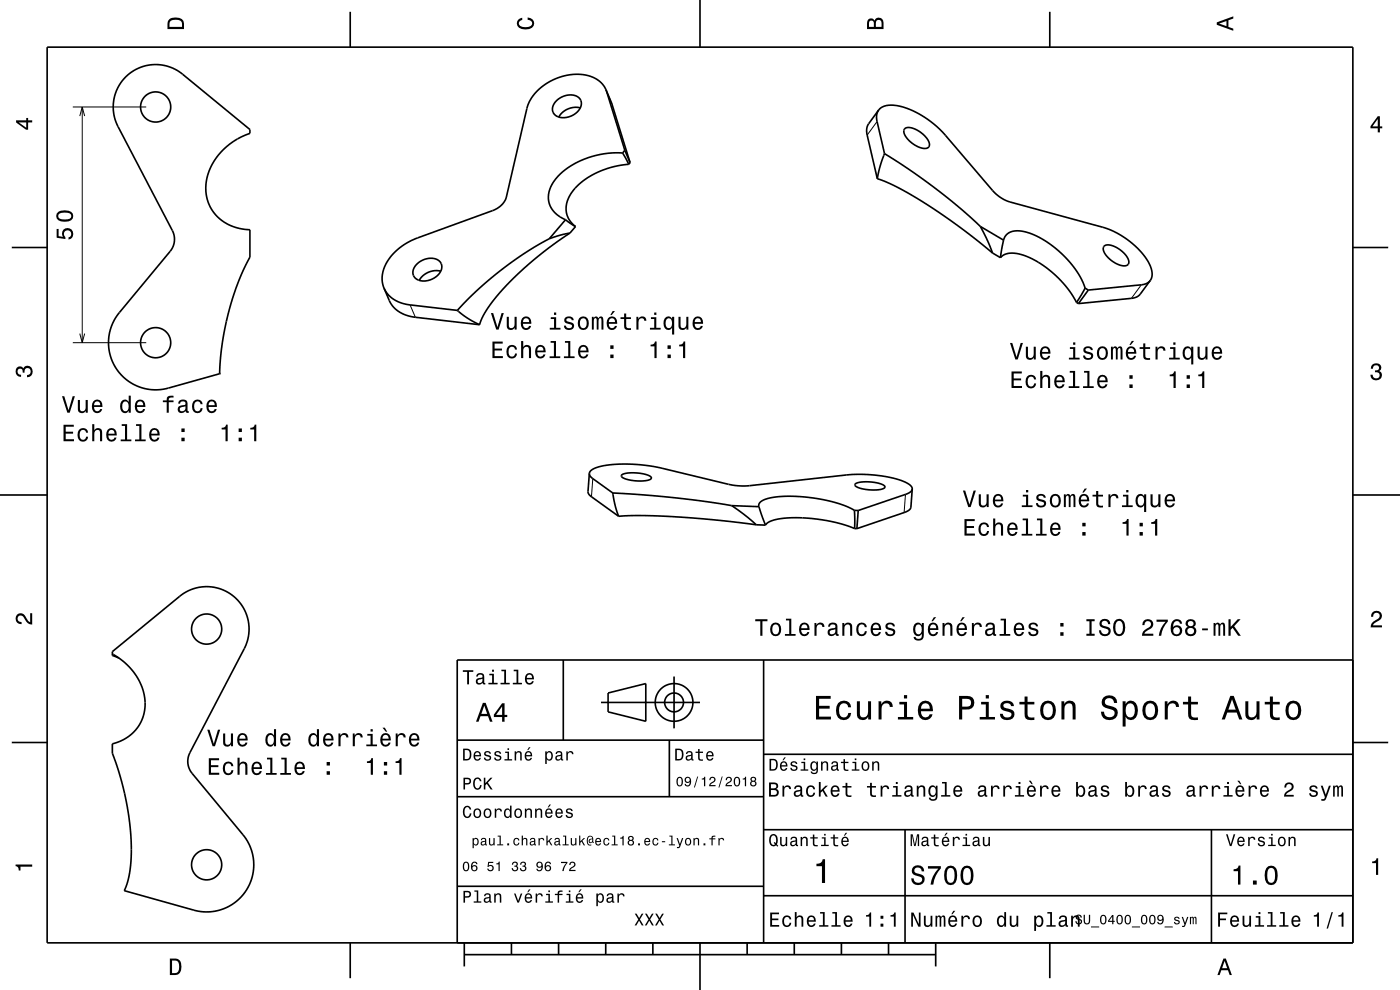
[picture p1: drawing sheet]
<svg xmlns="http://www.w3.org/2000/svg" width="297mm" height="210mm" viewBox="0 0 297 210" stroke-linecap="round" stroke-linejoin="round" font-family="sans-serif">
<path d="M128.7 19.5l1.1 2.6M15.4 22.7h15.6M16.9 24.6l.5-1.9 .6 1.9M17.4 22.7v50M186.1 25.8l-2.1 2.9M15.4 72.7h15.6M16.9 70.8l.5 1.9 .6-1.9M87 64.7l1.1 2.6M242.1 60.4l-2.1 2.9M125.8 101.5l-.3 3.9M192.1 104.9l-.3 3.8" fill="none" stroke="#000" stroke-width=".21"/>
<g fill="none" stroke="#000" stroke-width=".35">
<path d="M10 10h277v190h-277zM74.3 2.5v7.5M128.5 19a6.5 6.5 0 0 0-6.8-3.2l-2.4 .4-2.3 .9a9.6 9.6 0 0 0-5.2 5.9l-4.4 18.8a4.5 4.5 0 0 1-2.9 2.9l-16.6 6-2.4 1.3-2 1.7a7 7 0 0 0-2 7.4M128.5 19l4.1 12.9M128.5 19l1.3 3.1 3.9 12.4M148.5 0v10M222.7 2.5v7.5M118 21.4a3.7 3.7 0 0 1 4.9-.5 2.27 2.27 0 0 1-.9 3.3 3.3 3.3 0 0 1-4.6-.2l-.2-.6 .1-.7zM123.1 22.9a4.1 4.1 0 0 0-4.6 1.9M132.1 32.5l1.3 2.4M132.1 32.5h-2.4l-2.4 .3-2.4 .6-2.3 1-2.1 1.1-1.8 1.6-1.3 1.5-.7 1.4a5 5 0 0 0 3.3 6.6M132.6 31.9l1.1 2.6"/>
<path d="M132.6 31.9l-.5 .6M133.4 34.9l-2 .2-2.2 .5-2.1 .8-1.9 1-1.7 1.1-1.5 1.4-1 1.4-.6 1.3a4.7 4.7 0 0 0 1.7 5.5M133.7 34.5l-.3 .4M186.1 37.9l1.9 .7 2.6 1.2 6.3 3.7 7 4.9 6.6 5.3M186.4 23.4a2.92 2.92 0 0 0-.3 2.4l1.5 6.8M186.4 23.4a4.2 4.2 0 0 1 4.4-.9l2 .6 2.3 1.1 1.9 1.2 1.9 1.6 1.5 1.5 10.2 11.9a8.1 8.1 0 0 0 3.7 2.4l19.7 5.4 2 .7 2.3 1.3 2.2 1.7 2 2 1.2 1.9a3.6 3.6 0 0 1 .3 3.7M186.4 23.4l-2.1 2.8a2.92 2.92 0 0 0-.3 2.5l2.1 9.2M187.6 32.6l-.8 2.5-.7 2.8M187.6 32.6l5 3.2 5.9 4.2 5.4 4.4 4.1 3.6M192 27.3a3.4 3.4 0 0 1 3.5 1 2.95 2.95 0 0 1 1.6 2.8 1.76 1.76 0 0 1-2.3 0 4.9 4.9 0 0 1-3.1-3.3zM2.5 52.5h7.5M88.4 56.1a3.7 3.7 0 0 1 4.9-.6 2.26 2.26 0 0 1-.9 3.3 3.3 3.3 0 0 1-4.6-.2l-.2-.5v-.8z"/>
<path d="M93.5 57.5a4.1 4.1 0 0 0-4.6 2M116.5 50.6l-5.3 3.2-5 3.6-4.9 4.1-4.3 4.3M120 46.6l2.1 1.5M120 46.6l-3.5 4M120.9 49.4l-6.6 4.8-3.2 2.7-3 3-2.3 2.5-2 2.5-1.4 2.2-.7 1.8M120.9 49.4l-2.1 .5-2.3 .7M122.1 48.1l-1.2 1.3M208 48l1.5 3.2 1 2.5M208 48l4.9 2.9M210.5 53.7l1.7 1M212.2 54.7l.1-.1a4.2 4.2 0 0 1 4.5-.6l1.5 .6 2 1 3.3 2.5 2.9 3.1 1.9 2.9M212.9 50.9l-.7 3.8"/>
<path d="M212.9 50.9a2.94 2.94 0 0 1 3.8-1.9l1.7 .5 2.2 .9 1.9 1.2 2.2 1.7 1.8 1.8 1.8 2.2 1.2 2.1 .7 1.7M234.3 52.2a3.4 3.4 0 0 1 3.5 1 2.97 2.97 0 0 1 1.6 2.8 1.75 1.75 0 0 1-2.3 0 4.9 4.9 0 0 1-3.1-3.3zM244 59.5a2.55 2.55 0 0 1-1.9 .9l-11.2 1.1M244 59.5l-2.1 2.9a2.54 2.54 0 0 1-1.9 .9l-11.2 1.1M287 52.5h7.5M46.8 79.2l-11.2 3.2a10 10 0 0 1-11-4.3 10 10 0 0 1 .7-11.8l11-13.2a4 4 0 0 0 .3-4.2l-11.6-22.2a9 9 0 0 1 2.4-11 9 9 0 0 1 11.3 0l14.3 11.8v.8l-2.1 .9-1.8 1.1-1.5 1.2-1.3 1.5-1 1.3-.8 1.7-.6 1.7-.2 1.6a8.9 8.9 0 0 0 9.1 9.4h.2v5.9l-1.3 2.5-1.2 2.9-2.1 6.5-1.3 6.8-.5 6M81.5 61.1a6.5 6.5 0 0 0 5.5 3.6l10 1.1M81.5 61.1l1.1 2.6a6.5 6.5 0 0 0 5.5 3.6l13.6 1.6M97 65.8l2.4 1.8 2.3 1.3M228.4 64.1l.4 .3M230.2 61.1l-1.8 3.1M230.2 61.1l.7 .4"/>
<path d="M230.9 61.5l-2.1 2.9M0 105h10M125 100.4a1.35 1.35 0 0 0 .8 1.1l4.2 3.1M125 100.4a2.83 2.83 0 0 1 2.5-1.5l2.5-.4 2.3-.1 5.2 .4 2.5 .4 14.6 3.5 2.3 .4 2.1-.1 22.4-2.4 3.2 .1 3.2 .4 2.7 .6 2 .8a1.56 1.56 0 0 1 1 1.2M125 100.4l-.3 3.9a1.36 1.36 0 0 0 .8 1.1l5.7 4.1M130 104.6l.5 2.8 .7 2.1M130 104.6l13.1 1 6.6 .8 5.5 .9M131.2 109.5l5.5-.1 7.7 .3 8.9 .8 7.1 .8M131.9 100.7a7.9 7.9 0 0 1 6.2 .5l.1 .2a2.85 2.85 0 0 1-2.6 .6 5.1 5.1 0 0 1-3.8-1zM155.2 107.3l3.1 2.2 2.1 1.8M155.2 107.3l5.8 .2M160.4 111.3l2 .1"/>
<path d="M161 107.5l1.4 3.9M161 107.5a1.49 1.49 0 0 1 1.5-1.6l1.6-.4 2.2-.2h2.7l2.7 .2 3 .5 2.7 .7 2.1 .7 1.8 .9M162.4 111.4l.8-.7 1.7-.6 2.2-.2 3.2-.1 2.9 .3 3.2 .5 2.5 .6 2.4 .9M181.3 108.3v3.8M181.3 108.3h.8M181.3 112.1h.5M181.5 102.6a7.8 7.8 0 0 1 6.2 .5v.2a2.85 2.85 0 0 1-2.6 .6 5.1 5.1 0 0 1-3.7-1zM182.1 108.3l-.3 3.8M193.5 103.7a1.77 1.77 0 0 1-1.4 1.2l-10 3.4M193.5 103.7l-.3 3.9a1.76 1.76 0 0 1-1.4 1.1l-10 3.4M287 105h10M23.8 138.7l2.9 2 2.2 2.6 .8 1.5 .6 1.4 .5 2.9a8.6 8.6 0 0 1-7 8.7v2l1.7 4.8 1.1 4.6 .6 3.4 .5 3.8 .2 3.6-.2 3.6-.5 3.1-.8 2.2 14.7 4.2a10 10 0 0 0 11.1-4.2 10 10 0 0 0-.7-11.8l-10.9-13.2a4 4 0 0 1-.3-4.3l11.6-22.2a9 9 0 0 0-2.5-11 9 9 0 0 0-11.3 .1l-14.3 11.7v.8l1.4 .6"/>
<path d="M119.5 140v17M162 140v60M287 140h-190v60M2.5 157.5h7.5M97 157h65M127.5 149h21M129 147l8-2v8l-8-2zM142 157v12M143 143.5v11M287 157.5h7.5M97 169h65M162 176h125"/>
<path d="M162 160h125M192 176v24M257 176v24M97 188h65M162 190h125M74.3 200v7.5M98.5 202.5h100M98.5 200v5M108.5 200v2.5M118.5 200v2.5M128.5 200v2.5M138.5 200v2.5"/>
<path d="M148.5 200v10M158.5 200v2.5M168.5 200v2.5M178.5 200v2.5M188.5 200v2.5M198.5 200v5M222.7 200v7.5"/>
<circle cx="33" cy="22.7" r="3.2"/>
<circle cx="33" cy="72.7" r="3.2"/>
<circle cx="43.8" cy="133.4" r="3.2"/>
<circle cx="143" cy="149" r="2"/>
<circle cx="143" cy="149" r="4"/>
<circle cx="43.8" cy="183.4" r="3.2"/>
</g>
<g fill="#000">
<path d="M36 4a2.18 2.18 0 0 0-.5 2.2h3.5v-1.2a1.43 1.43 0 0 0-1.7-1.3zM36.3 4.4a2.15 2.15 0 0 1 2.2 .3l.1 1h-2.6v-1z" fill-rule="evenodd"/>
<path d="M109.9 4.2l.9-.4v.4a.7 .7 0 0 0-.7 .5 .7 .7 0 0 0 .3 .8 1.7 1.7 0 0 0 2.5-.5 .9 .9 0 0 0-1-.8v-.5a1.24 1.24 0 0 1 1.4 1.1 1.24 1.24 0 0 1-1 1.4 2.22 2.22 0 0 1-2.5-.7l-.2-.5z" fill-rule="evenodd"/>
<path d="M184.2 4.2l-.3 .7v1.3h3.5v-1.3a.98 .98 0 0 0-.7-1.1 .98 .98 0 0 0-1.2 .6 .84 .84 0 0 0-1.3-.2zM184.5 4.5a.54 .54 0 0 1 .6-.1 .54 .54 0 0 1 .3 .6v.7h-1zM185.9 4.4a.62 .62 0 0 1 .8-.1 .62 .62 0 0 1 .3 .6v.8h-1.2z" fill-rule="evenodd"/>
<path d="M258.1 4.7v.6l3.5 1.2v-.4l-1-.4v-1.4l1-.4v-.4zM258.6 5l1.6-.5v1z" fill-rule="evenodd"/>
<path d="M3.4 25.5v.5l2.1 1.5h.5v-1.5h.8v-.5h-.8v-.5h-.4v.5zM4 26h1.6v1.1z" fill-rule="evenodd"/>
<path d="M292.3 24.7l-1.6 2.1v.4h1.6v.9h.4v-.9h.5v-.4h-.5v-2.1zM292.3 25.2v1.6h-1.1z" fill-rule="evenodd"/>
<path d="M12 48.6v1.8l1.9 .3v-.4a.79 .79 0 0 1-.2-1.1 .79 .79 0 0 1 1.2-.1 .79 .79 0 0 1-.1 1.2h-.3v.5a1.21 1.21 0 0 0 1.1-1.5 1.21 1.21 0 0 0-1.7-.8 1.21 1.21 0 0 0-.5 1.7l-1-.1v-1.5zM12.4 44.9a1.13 1.13 0 0 0-.4 1.2 1.13 1.13 0 0 0 .9 .9 2.28 2.28 0 0 0 2.5-.6 1.14 1.14 0 0 0-.9-1.7 2.85 2.85 0 0 0-2.1 .2zM12.4 45.5a2.37 2.37 0 0 1 2.6 0v.7a2.38 2.38 0 0 1-2.6 0z" fill-rule="evenodd"/>
<path d="M104.5 72.5v3.5h2.2v-.5h-1.8v-1.1h1.6v-.5h-1.6v-1h1.7v-.4zM107.7 73.5a1.52 1.52 0 0 0 .9 2.6 1.05 1.05 0 0 0 1.1-1.1h-.4a.67 .67 0 0 1-.7 .7 .67 .67 0 0 1-.7-.6 1.12 1.12 0 0 1 .7-1.6 .6 .6 0 0 1 .6 .7h.5a1.09 1.09 0 0 0-.8-1 1.09 1.09 0 0 0-1.2 .3zM110.6 72.3v3.7h.4v-1.6a.63 .63 0 0 1 .4-.8 .63 .63 0 0 1 .8 .4v2h.5v-1.8a.88 .88 0 0 0-.6-1 .88 .88 0 0 0-1.1 .4v-1.3zM113.8 73.5a1.54 1.54 0 0 0 .8 2.6 1.06 1.06 0 0 0 1.1-.9h-.4l-.3 .3-.3 .2a.75 .75 0 0 1-.7-1h1.8a1.17 1.17 0 0 0-.5-1.3 1.17 1.17 0 0 0-1.5 .1zM114.2 73.8a.66 .66 0 0 1 .8-.2 .66 .66 0 0 1 .3 .8h-1.3zM116.8 72.3v.4h.7v2.9h-.9v.4h2.3v-.4h-.9v-3.3zM119.8 72.3v.4h.7v2.9h-.9v.4h2.3v-.4h-.9v-3.3zM122.9 73.5a1.54 1.54 0 0 0 .8 2.6 1.06 1.06 0 0 0 1.1-.9h-.4l-.2 .3-.4 .2a.76 .76 0 0 1-.7-1h1.8a1.17 1.17 0 0 0-.5-1.3 1.17 1.17 0 0 0-1.5 .1zM123.3 73.8a.66 .66 0 0 1 .8-.2 .66 .66 0 0 1 .3 .8h-1.3zM129.5 75.2v.8h.7v-.8zM129.5 73.3v.7h.7v-.7z" fill-rule="evenodd"/>
<path d="M104.1 66.4l1.2 3.5h.5l1.1-3.5h-.5l-.9 3-.9-3zM107.5 67.2v1.8a.89 .89 0 0 0 .6 1 .89 .89 0 0 0 1.1-.5v.4h.4v-2.7h-.4v1.6a.64 .64 0 0 1-.4 .7 .64 .64 0 0 1-.8-.3l-.1-2zM110.8 67.5a1.54 1.54 0 0 0 .8 2.5 1.05 1.05 0 0 0 1.1-.9h-.5l-.2 .4-.4 .1a.75 .75 0 0 1-.7-.9h1.8a1.16 1.16 0 0 0-.5-1.4 1.16 1.16 0 0 0-1.4 .2zM111.1 67.7a.66 .66 0 0 1 .8-.1 .66 .66 0 0 1 .4 .7h-1.4zM116.8 67.3v.4h.7v1.8h-.9v.4h2.3v-.4h-.9v-2.2zM117.5 66.3v.5h.5v-.5zM119.9 67.3a.75 .75 0 0 0-.2 .9 .75 .75 0 0 0 .7 .5l.9 .3a.63 .63 0 0 1-.6 .7 .63 .63 0 0 1-.6-.6h-.5a1.07 1.07 0 0 0 1.2 .9 1.07 1.07 0 0 0 .9-1.2l-.4-.4-1.1-.3a.54 .54 0 0 1 .5-.7 .54 .54 0 0 1 .6 .5h.4a1.03 1.03 0 0 0-.7-.8 1.03 1.03 0 0 0-1.1 .2zM122.9 67.5a1.53 1.53 0 0 0 .8 2.5 1.48 1.48 0 0 0 1.2-1.4 1.48 1.48 0 0 0-1.2-1.5l-.5 .1zM123.2 67.8a.67 .67 0 0 1 .7-.3 .67 .67 0 0 1 .5 .6 1.11 1.11 0 0 1-.7 1.5 1.17 1.17 0 0 1-.5-1.8zM125.6 67.2v2.7h.4v-1.8l.2-.6h.3l.1 .3v2.1h.4v-2.1l.3-.3 .3 .1v.4v1.9h.4v-1.9a.69 .69 0 0 0-.5-.9l-.6 .4-.2-.3-.3-.1-.5 .4v-.3zM130 66l-.5 .8h.3l.7-.8zM129 67.5a1.54 1.54 0 0 0 .8 2.5 1.06 1.06 0 0 0 1.1-.9h-.4l-.3 .4-.3 .1a.75 .75 0 0 1-.7-.9h1.7a1.17 1.17 0 0 0-.5-1.4 1.17 1.17 0 0 0-1.4 .2zM129.3 67.7a.66 .66 0 0 1 .8-.1 .66 .66 0 0 1 .4 .7h-1.3zM132.4 66.5v.8h-.8v.4h.8v1.8a1.05 1.05 0 0 0 1.5 .5v-.4a.68 .68 0 0 1-1-.3l-.1-1.6h1.1v-.4h-1.1v-.8zM135 67.2v2.7h.5v-1.5a.66 .66 0 0 1 .3-.8 .66 .66 0 0 1 .8 .2l.1 .2h.4a.89 .89 0 0 0-.7-.9 .89 .89 0 0 0-1 .6v-.5zM138.1 67.3v.4h.7v1.8h-.9v.4h2.3v-.4h-1v-2.2zM138.8 66.3v.5h.4v-.5zM141 67.5a1.57 1.57 0 0 0 .8 2.5l.4-.1 .4-.4v1.5h.4v-3.8h-.4v.4l-.2-.2a.87 .87 0 0 0-1.4 .1zM141.4 67.8a.62 .62 0 0 1 .7-.3 .62 .62 0 0 1 .4 .6 1.11 1.11 0 0 1-.6 1.5 1.19 1.19 0 0 1-.5-1.8zM143.9 67.2v1.8a.89 .89 0 0 0 .7 1 .89 .89 0 0 0 1-.5v.4h.4v-2.7h-.4v1.6a.65 .65 0 0 1-.4 .7 .65 .65 0 0 1-.8-.3v-2zM147.2 67.5a1.54 1.54 0 0 0 .8 2.5 1.06 1.06 0 0 0 1.1-.9h-.4l-.3 .4-.3 .1a.76 .76 0 0 1-.7-.9h1.7a1.16 1.16 0 0 0-.4-1.4 1.16 1.16 0 0 0-1.5 .2zM147.6 67.7a.66 .66 0 0 1 .8-.1 .66 .66 0 0 1 .3 .7h-1.3z" fill-rule="evenodd"/>
<path d="M138 73.1v.4h.8v2.5h.5v-3.6h-.4a.77 .77 0 0 1-.9 .7zM141.6 75.2v.8h.7v-.8zM141.6 73.3v.7h.7v-.7zM144.1 73.1v.4h.8v2.5h.5v-3.6h-.4a.78 .78 0 0 1-.9 .7z" fill-rule="evenodd"/>
<path d="M214.3 72.7l1.1 3.6h.5l1.1-3.6h-.5l-.8 3-1-3zM217.6 73.5v1.8a.89 .89 0 0 0 .6 1 .89 .89 0 0 0 1.1-.5v.5h.4v-2.8h-.4v1.6a.65 .65 0 0 1-.4 .8 .65 .65 0 0 1-.8-.3v-2.1zM220.9 73.8a1.54 1.54 0 0 0 .8 2.6 1.07 1.07 0 0 0 1.1-.9h-.4l-.3 .3-.3 .2a.76 .76 0 0 1-.7-1h1.7a1.16 1.16 0 0 0-.4-1.3 1.16 1.16 0 0 0-1.5 .1zM221.3 74.1a.66 .66 0 0 1 .8-.2 .66 .66 0 0 1 .3 .8h-1.3zM227 73.6v.4h.7v1.9h-.9v.4h2.2v-.4h-.9v-2.3zM227.7 72.6v.5h.4v-.5zM230.1 73.7a.75 .75 0 0 0-.2 .8 .75 .75 0 0 0 .7 .5l.9 .4a.63 .63 0 0 1-.7 .6 .63 .63 0 0 1-.6-.6h-.4a1.07 1.07 0 0 0 1.2 .9 1.07 1.07 0 0 0 .9-1.2l-.4-.3-1.1-.3a.54 .54 0 0 1 .4-.7 .54 .54 0 0 1 .6 .5h.4a1.03 1.03 0 0 0-.7-.9 1.03 1.03 0 0 0-1 .3zM233 73.8a1.53 1.53 0 0 0 .9 2.6 1.48 1.48 0 0 0 1.1-1.5 1.48 1.48 0 0 0-1.1-1.4l-.5 .1zM233.3 74.1a.67 .67 0 0 1 .7-.2 .67 .67 0 0 1 .5 .5 1.11 1.11 0 0 1-.6 1.6 1.17 1.17 0 0 1-.6-1.9zM235.7 73.5v2.8h.4v-1.9a.49 .49 0 0 1 .4-.6l.2 .3v2.2h.4v-2.1l.4-.4 .2 .2v.4v1.9h.4v-1.9a.69 .69 0 0 0-.5-.9l-.5 .3-.2-.2-.3-.1-.5 .3v-.3zM240.1 72.3l-.5 .9h.3l.7-.9zM239.1 73.8a1.55 1.55 0 0 0 .8 2.6 1.07 1.07 0 0 0 1.1-.9h-.4l-.2 .3-.4 .2a.76 .76 0 0 1-.7-1h1.8a1.17 1.17 0 0 0-.5-1.3 1.17 1.17 0 0 0-1.5 .1zM239.5 74.1a.66 .66 0 0 1 .8-.2 .66 .66 0 0 1 .3 .8h-1.3zM242.5 72.8v.8h-.7v.4h.7l.1 1.8a1.05 1.05 0 0 0 1.4 .5v-.4a.68 .68 0 0 1-1-.3v-1.6h1v-.4h-1v-.8zM245.1 73.5v2.8h.5v-1.6a.66 .66 0 0 1 .3-.8 .66 .66 0 0 1 .9 .3v.2h.5a.89 .89 0 0 0-.7-.9 .89 .89 0 0 0-1.1 .5v-.5zM248.2 73.6v.4h.7v1.9h-.9v.4h2.3v-.4h-.9v-2.3zM248.9 72.6v.5h.5v-.5zM251.2 73.8a1.57 1.57 0 0 0 .7 2.6l.5-.2 .3-.4v1.5h.4v-3.8h-.4v.5l-.2-.3a.87 .87 0 0 0-1.3 .1zM251.5 74.1a.62 .62 0 0 1 .7-.2 .62 .62 0 0 1 .4 .5 1.12 1.12 0 0 1-.6 1.6 1.19 1.19 0 0 1-.5-1.9zM254.1 73.5v1.8a.89 .89 0 0 0 .6 1 .89 .89 0 0 0 1-.5v.5h.5v-2.8h-.5v1.6a.65 .65 0 0 1-.4 .8 .65 .65 0 0 1-.8-.3v-2.1zM257.3 73.8a1.54 1.54 0 0 0 .8 2.6 1.07 1.07 0 0 0 1.1-.9h-.4l-.2 .3-.4 .2a.76 .76 0 0 1-.7-1h1.8a1.16 1.16 0 0 0-.5-1.3 1.16 1.16 0 0 0-1.5 .1zM257.7 74.1a.66 .66 0 0 1 .8-.2 .66 .66 0 0 1 .3 .8h-1.3z" fill-rule="evenodd"/>
<path d="M291.1 77.4a1.08 1.08 0 0 1 1.4-.2 1.08 1.08 0 0 1 .4 1.2l-.3 .3a1.06 1.06 0 0 1 .5 1.3 1.06 1.06 0 0 1-1.2 .7 1.1 1.1 0 0 1-1.2-1.2h.5a.71 .71 0 0 0 1 .8 .71 .71 0 0 0 .1-1.3h-.6v-.4a.61 .61 0 0 0 .8-.3 .61 .61 0 0 0-.2-.8 .61 .61 0 0 0-.9 .2l-.1 .5h-.5z" fill-rule="evenodd"/>
<path d="M3.6 78a.86 .86 0 0 1 1.4 .2 1.06 1.06 0 0 1 1.2-.6 1.06 1.06 0 0 1 .7 1.2 1.1 1.1 0 0 1-1.2 1.2v-.4a.71 .71 0 0 0 .8-1 .71 .71 0 0 0-1.3-.1v.6h-.4a.61 .61 0 0 0-.3-.8 .61 .61 0 0 0-.8 .2 .61 .61 0 0 0 .2 .8l.6 .2v.4a1.15 1.15 0 0 1-1.2-.6 1.15 1.15 0 0 1 .3-1.3z" fill-rule="evenodd"/>
<path d="M13.5 90.1v3.5h2.2v-.4h-1.8v-1.2h1.6v-.4h-1.6v-1.1h1.8v-.4zM16.8 91.2a1.53 1.53 0 0 0 .8 2.5 1.06 1.06 0 0 0 1.1-1.1h-.4a.67 .67 0 0 1-.7 .7 .67 .67 0 0 1-.7-.6 1.11 1.11 0 0 1 .7-1.5 .59 .59 0 0 1 .7 .6h.4a1.09 1.09 0 0 0-.8-1 1.09 1.09 0 0 0-1.1 .4zM19.6 90v3.6h.4v-1.6a.63 .63 0 0 1 .4-.7 .63 .63 0 0 1 .8 .3v2h.5v-1.8a.88 .88 0 0 0-.6-1 .88 .88 0 0 0-1.1 .5v-1.3zM22.8 91.2a1.54 1.54 0 0 0 .8 2.5 1.07 1.07 0 0 0 1.1-.9h-.4l-.2 .4-.4 .1a.76 .76 0 0 1-.7-.9h1.8a1.17 1.17 0 0 0-.5-1.4 1.17 1.17 0 0 0-1.5 .2zM23.2 91.4a.66 .66 0 0 1 .8-.1 .66 .66 0 0 1 .3 .7h-1.3zM25.8 90v.3h.7v2.9h-.9v.4h2.3v-.4h-.9v-3.2zM28.9 90v.3h.7v2.9h-1v.4h2.3v-.4h-.9v-3.2zM31.9 91.2a1.54 1.54 0 0 0 .8 2.5 1.07 1.07 0 0 0 1.1-.9h-.4l-.2 .4-.4 .1a.76 .76 0 0 1-.7-.9h1.8a1.17 1.17 0 0 0-.5-1.4 1.17 1.17 0 0 0-1.5 .2zM32.3 91.4a.66 .66 0 0 1 .8-.1 .66 .66 0 0 1 .3 .7h-1.3zM38.5 92.8v.8h.7v-.8zM38.5 90.9v.7h.7v-.7z" fill-rule="evenodd"/>
<path d="M13.2 84l1.1 3.5h.5l1.1-3.5h-.5l-.9 3-.9-3zM16.5 84.8v1.8a.89 .89 0 0 0 .6 1 .89 .89 0 0 0 1.1-.5v.4h.4v-2.7h-.4v1.6a.65 .65 0 0 1-.4 .8 .65 .65 0 0 1-.8-.3v-2.1zM19.8 85.1a1.54 1.54 0 0 0 .8 2.5 1.07 1.07 0 0 0 1.1-.8h-.5l-.2 .3-.4 .1a.76 .76 0 0 1-.6-.9h1.7a1.16 1.16 0 0 0-.5-1.3 1.16 1.16 0 0 0-1.4 .1zM20.1 85.3a.66 .66 0 0 1 .8-.1 .66 .66 0 0 1 .4 .8h-1.3zM25.8 85.1a1.57 1.57 0 0 0 .7 2.5l.5-.1 .3-.4v.4h.4v-3.6h-.4v1.4a.89 .89 0 0 0-1.5-.2zM26.1 85.4a.62 .62 0 0 1 .7-.2 .62 .62 0 0 1 .4 .5 1.12 1.12 0 0 1-.6 1.5 1.19 1.19 0 0 1-.5-1.8zM28.9 85.1a1.55 1.55 0 0 0 .8 2.5 1.07 1.07 0 0 0 1.1-.8h-.4l-.3 .3-.3 .1a.76 .76 0 0 1-.7-.9h1.7a1.17 1.17 0 0 0-.5-1.3 1.17 1.17 0 0 0-1.4 .1zM29.3 85.3a.66 .66 0 0 1 .7-.1 .66 .66 0 0 1 .4 .8h-1.3zM34.5 84.9v.4h.9v2.2h.4v-2.2h1v-.4h-1v-.3l.4-.3h.6v-.3a1.04 1.04 0 0 0-1.4 .7v.2zM38.1 85l-.3 .6h.4a.55 .55 0 0 1 .7-.5 .55 .55 0 0 1 .4 .8h-.2a1 1 0 0 0-1.1 .2 1 1 0 0 0-.3 1.1 .93 .93 0 0 0 1.7 0l.1 .3 .6 .1v-.4h-.3v-1.6a1.02 1.02 0 0 0-.7-.9 1.02 1.02 0 0 0-1 .3zM38.2 86.5l1.1-.3a.77 .77 0 0 1-.2 .8 .77 .77 0 0 1-.9 .1zM41 85.1a1.53 1.53 0 0 0 .9 2.5 1.07 1.07 0 0 0 1.1-1h-.4a.67 .67 0 0 1-.7 .7 .67 .67 0 0 1-.7-.6 1.11 1.11 0 0 1 .7-1.6 .59 .59 0 0 1 .6 .6h.5a1.09 1.09 0 0 0-.8-.9 1.09 1.09 0 0 0-1.2 .3zM44.1 85.1a1.55 1.55 0 0 0 .8 2.5 1.07 1.07 0 0 0 1.1-.8h-.5l-.2 .3-.4 .1a.76 .76 0 0 1-.7-.9h1.8a1.17 1.17 0 0 0-.5-1.3 1.17 1.17 0 0 0-1.4 .1zM44.4 85.3a.66 .66 0 0 1 .8-.1 .66 .66 0 0 1 .4 .8h-1.4z" fill-rule="evenodd"/>
<path d="M47 90.7v.4h.8v2.5h.5v-3.5h-.3a.77 .77 0 0 1-1 .6zM50.6 92.8v.8h.7v-.8zM50.6 90.9v.7h.7v-.7zM53.1 90.7v.4h.8v2.5h.5v-3.5h-.4a.78 .78 0 0 1-.9 .6z" fill-rule="evenodd"/>
<path d="M214.6 78.8v3.5h2.2v-.4h-1.7v-1.2h1.5v-.4h-1.5v-1.1h1.7v-.4zM217.9 79.9a1.53 1.53 0 0 0 .8 2.5 1.06 1.06 0 0 0 1.1-1.1h-.4a.67 .67 0 0 1-.6 .7 .67 .67 0 0 1-.7-.6 1.11 1.11 0 0 1 .6-1.5 .59 .59 0 0 1 .7 .6h.4a1.09 1.09 0 0 0-.8-1 1.09 1.09 0 0 0-1.1 .4zM220.7 78.7v3.6h.4v-1.6a.63 .63 0 0 1 .4-.7 .63 .63 0 0 1 .8 .3v2h.5v-1.8a.88 .88 0 0 0-.6-1 .88 .88 0 0 0-1.1 .5v-1.3zM223.9 79.9a1.54 1.54 0 0 0 .8 2.5 1.07 1.07 0 0 0 1.1-.9h-.4l-.2 .4-.4 .1a.76 .76 0 0 1-.7-.9h1.8a1.17 1.17 0 0 0-.5-1.4 1.17 1.17 0 0 0-1.5 .2zM224.3 80.1a.66 .66 0 0 1 .8-.1 .66 .66 0 0 1 .3 .7h-1.3zM226.9 78.7v.4h.7v2.8h-.9v.4h2.3v-.4h-.9v-3.2zM230 78.7v.4h.7v2.8h-.9v.4h2.2v-.4h-.9v-3.2zM233.1 79.9a1.54 1.54 0 0 0 .8 2.5 1.07 1.07 0 0 0 1-.9h-.4l-.2 .4-.4 .1a.76 .76 0 0 1-.7-.9h1.8a1.17 1.17 0 0 0-.5-1.4 1.17 1.17 0 0 0-1.4 .2zM233.4 80.1a.66 .66 0 0 1 .8-.1 .66 .66 0 0 1 .3 .7h-1.3zM239.6 81.6v.7h.7v-.7zM239.6 79.6v.7h.7v-.7z" fill-rule="evenodd"/>
<path d="M248.1 79.5v.3h.9v2.5h.4v-3.5h-.3a.77 .77 0 0 1-1 .7zM251.7 81.6v.7h.7v-.7zM251.7 79.6v.7h.7v-.7zM254.2 79.5v.3h.8v2.5h.5v-3.5h-.4a.78 .78 0 0 1-.9 .7z" fill-rule="evenodd"/>
<path d="M204.6 110.1v3.5h2.2v-.4h-1.7v-1.2h1.5v-.4h-1.5v-1.1h1.7v-.4zM207.9 111.2a1.53 1.53 0 0 0 .8 2.5 1.06 1.06 0 0 0 1.1-1.1h-.4a.67 .67 0 0 1-.6 .7 .67 .67 0 0 1-.7-.6 1.11 1.11 0 0 1 .6-1.5 .6 .6 0 0 1 .7 .6h.4a1.09 1.09 0 0 0-.7-1 1.09 1.09 0 0 0-1.2 .4zM210.7 110v3.6h.4v-1.6a.64 .64 0 0 1 .4-.7 .64 .64 0 0 1 .8 .3l.1 2h.4v-1.8a.88 .88 0 0 0-.6-1 .88 .88 0 0 0-1.1 .5v-1.3zM214 111.2a1.54 1.54 0 0 0 .8 2.5 1.05 1.05 0 0 0 1-.9h-.4l-.2 .4-.4 .1a.76 .76 0 0 1-.7-.9h1.8a1.16 1.16 0 0 0-.5-1.4 1.16 1.16 0 0 0-1.4 .2zM214.3 111.4a.66 .66 0 0 1 .8-.1 .66 .66 0 0 1 .3 .7h-1.3zM217 110v.4h.6v2.8h-.9v.4h2.3v-.4h-.9v-3.2zM220 110v.4h.7v2.8h-.9v.4h2.2v-.4h-.9v-3.2zM223.1 111.2a1.54 1.54 0 0 0 .8 2.5 1.06 1.06 0 0 0 1.1-.9h-.5l-.2 .4-.4 .1a.76 .76 0 0 1-.7-.9h1.8a1.16 1.16 0 0 0-.5-1.4 1.16 1.16 0 0 0-1.4 .2zM223.4 111.4a.66 .66 0 0 1 .8-.1 .66 .66 0 0 1 .3 .7h-1.3zM229.6 112.9v.7h.7v-.7zM229.6 110.9v.8h.7v-.8z" fill-rule="evenodd"/>
<path d="M204.3 104.1l1.1 3.5h.5l1.1-3.5h-.5l-.8 2.9-.9-2.9zM207.6 104.9v1.7a.89 .89 0 0 0 .7 1 .89 .89 0 0 0 1-.4v.4h.4v-2.7h-.4v1.5a.65 .65 0 0 1-.4 .8 .65 .65 0 0 1-.8-.3v-2zM210.9 105.1a1.54 1.54 0 0 0 .8 2.6 1.06 1.06 0 0 0 1.1-.9h-.4l-.3 .3-.3 .2a.76 .76 0 0 1-.7-1h1.8a1.16 1.16 0 0 0-.5-1.3 1.16 1.16 0 0 0-1.5 .1zM211.3 105.4a.66 .66 0 0 1 .8-.2 .66 .66 0 0 1 .3 .8h-1.3zM217 104.9v.4h.7v1.9h-.9v.4h2.2v-.4h-.9v-2.3zM217.7 103.9v.5h.4v-.5zM220.1 105a.76 .76 0 0 0-.2 .8 .76 .76 0 0 0 .7 .5l.9 .4a.63 .63 0 0 1-.6 .6 .63 .63 0 0 1-.7-.6h-.4a1.07 1.07 0 0 0 1.2 1 1.07 1.07 0 0 0 .9-1.2l-.4-.4-1.1-.3a.54 .54 0 0 1 .4-.7 .54 .54 0 0 1 .6 .5h.5a1.03 1.03 0 0 0-.7-.9 1.03 1.03 0 0 0-1.1 .3zM223 105.1a1.53 1.53 0 0 0 .9 2.6 1.48 1.48 0 0 0 1.2-1.5 1.48 1.48 0 0 0-1.2-1.4l-.5 .1zM223.3 105.4a.67 .67 0 0 1 .8-.2 .67 .67 0 0 1 .5 .6 1.11 1.11 0 0 1-.7 1.5 1.17 1.17 0 0 1-.6-1.9zM225.7 104.9v2.7h.4v-2.1l.2-.3h.3l.1 .2v2.2h.4v-2.1l.4-.4 .2 .2v.4v1.9h.4v-1.9a.69 .69 0 0 0-.5-.9l-.5 .4-.2-.3-.3-.1-.5 .3v-.2zM230.1 103.6l-.5 .9h.3l.7-.9zM229.1 105.1a1.54 1.54 0 0 0 .8 2.6 1.05 1.05 0 0 0 1.1-.9h-.4l-.2 .3-.4 .2a.76 .76 0 0 1-.7-1h1.8a1.16 1.16 0 0 0-.5-1.3 1.16 1.16 0 0 0-1.5 .1zM229.5 105.4a.66 .66 0 0 1 .8-.2 .66 .66 0 0 1 .3 .8h-1.3zM232.5 104.2v.7h-.7v.4h.7l.1 1.8a1.04 1.04 0 0 0 1.4 .5v-.3a.68 .68 0 0 1-1-.4v-1.6h1v-.4h-1v-.7zM235.1 104.9v2.7h.5v-1.6a.67 .67 0 0 1 .4-.8 .67 .67 0 0 1 .8 .3v.2h.5a.89 .89 0 0 0-.7-.9 .89 .89 0 0 0-1.1 .5v-.4zM238.2 104.9v.4h.7v1.9h-.9v.4h2.3v-.4h-.9v-2.3zM238.9 103.9v.5h.5v-.5zM241.2 105.1a1.57 1.57 0 0 0 .7 2.6l.5-.2 .3-.3v1.4h.5v-3.7h-.5v.4l-.1-.3a.88 .88 0 0 0-1.4 .1zM241.5 105.4a.62 .62 0 0 1 .7-.2 .62 .62 0 0 1 .5 .6 1.12 1.12 0 0 1-.7 1.5 1.19 1.19 0 0 1-.5-1.9zM244.1 104.9v1.7a.89 .89 0 0 0 .6 1 .89 .89 0 0 0 1.1-.4v.4h.4v-2.7h-.5v1.5a.65 .65 0 0 1-.4 .8 .65 .65 0 0 1-.8-.3v-2zM247.4 105.1a1.54 1.54 0 0 0 .8 2.6 1.06 1.06 0 0 0 1-.9h-.4l-.2 .3-.4 .2a.76 .76 0 0 1-.7-1h1.8a1.16 1.16 0 0 0-.5-1.3 1.16 1.16 0 0 0-1.4 .1zM247.7 105.4a.66 .66 0 0 1 .8-.2 .66 .66 0 0 1 .3 .8h-1.3z" fill-rule="evenodd"/>
<path d="M238.1 110.8v.3h.9v2.5h.4v-3.5h-.3a.77 .77 0 0 1-1 .7zM241.7 112.9v.7h.7v-.7zM241.7 110.9v.8h.7v-.8zM244.2 110.8v.3h.8v2.5h.5v-3.5h-.3a.77 .77 0 0 1-1 .7z" fill-rule="evenodd"/>
<path d="M3.6 130.4a1.22 1.22 0 0 1 2 .7l.4 .6 .4 .3v-1.9h.4v2.4a1.8 1.8 0 0 1-1.7-1.4 .71 .71 0 0 0-.9-.5 .71 .71 0 0 0-.5 .8 .71 .71 0 0 0 .9 .5v.5a1.18 1.18 0 0 1-1.2-.7 1.18 1.18 0 0 1 .2-1.3z" fill-rule="evenodd"/>
<path d="M160.2 131.4v.4h1.1v3.1h.4v-3.1h1.1v-.4zM163.7 132.4a1.53 1.53 0 0 0 .9 2.6 1.48 1.48 0 0 0 1.1-1.5 1.48 1.48 0 0 0-1.1-1.4l-.5 .1zM164 132.7a.67 .67 0 0 1 .7-.2 .67 .67 0 0 1 .5 .5 1.11 1.11 0 0 1-.6 1.6 1.17 1.17 0 0 1-.6-1.9zM166.7 131.2v.4h.7v2.9h-.9v.4h2.3v-.4h-.9v-3.3zM169.8 132.4a1.55 1.55 0 0 0 .8 2.6 1.07 1.07 0 0 0 1.1-.9h-.4l-.3 .3-.3 .2a.76 .76 0 0 1-.7-1h1.7a1.17 1.17 0 0 0-.4-1.3 1.17 1.17 0 0 0-1.5 .1zM170.2 132.7a.66 .66 0 0 1 .8-.2 .66 .66 0 0 1 .3 .8h-1.3zM172.8 132.2v2.7h.4v-1.6a.66 .66 0 0 1 .4-.8 .66 .66 0 0 1 .8 .3l.1 .2h.4a.89 .89 0 0 0-.7-.9 .89 .89 0 0 0-1 .5v-.4zM175.9 132.3l-.2 .6h.4a.55 .55 0 0 1 .7-.5 .55 .55 0 0 1 .3 .8h-.2a1 1 0 0 0-1 .2 1 1 0 0 0-.3 1.1 .93 .93 0 0 0 1.7 0l.1 .3 .5 .1v-.4h-.2v-1.6a1.02 1.02 0 0 0-.7-.8 1.02 1.02 0 0 0-1.1 .2zM176.1 133.8l1.1-.3a.77 .77 0 0 1-.2 .9 .77 .77 0 0 1-.9 0l-.1-.3zM178.7 132.2v2.7h.4v-1.6a.63 .63 0 0 1 .6-.9 .63 .63 0 0 1 .7 .8v1.7h.4v-1.8a.89 .89 0 0 0-.6-1 .89 .89 0 0 0-1.1 .5v-.4zM182 132.4a1.53 1.53 0 0 0 .8 2.6 1.07 1.07 0 0 0 1.1-1.1h-.4a.67 .67 0 0 1-.7 .7 .67 .67 0 0 1-.7-.6 1.11 1.11 0 0 1 .7-1.6 .59 .59 0 0 1 .7 .6h.4a1.09 1.09 0 0 0-.8-.9 1.09 1.09 0 0 0-1.1 .3zM185 132.4a1.55 1.55 0 0 0 .8 2.6 1.07 1.07 0 0 0 1.1-.9h-.5l-.2 .3-.4 .2a.76 .76 0 0 1-.6-1h1.7a1.17 1.17 0 0 0-.5-1.3 1.17 1.17 0 0 0-1.4 .1zM185.3 132.7a.66 .66 0 0 1 .8-.2 .66 .66 0 0 1 .4 .8h-1.3zM188.1 132.3a.75 .75 0 0 0-.2 .8 .75 .75 0 0 0 .7 .5l.9 .4a.63 .63 0 0 1-.6 .6 .63 .63 0 0 1-.7-.6h-.4a1.07 1.07 0 0 0 1.2 .9 1.07 1.07 0 0 0 .9-1.2l-.4-.3-1.1-.3a.53 .53 0 0 1 .4-.7 .53 .53 0 0 1 .6 .5h.5a1.03 1.03 0 0 0-.7-.9 1.03 1.03 0 0 0-1.1 .3zM194 132.4a1.58 1.58 0 0 0 .8 2.6l.4-.2 .4-.4a.73 .73 0 0 1-.4 1 .73 .73 0 0 1-.9-.3h-.5a1.1 1.1 0 0 0 1.3 .8 1.1 1.1 0 0 0 .9-1.2v-2.5h-.4v.4l-.4-.4a.9 .9 0 0 0-1.2 .2zM194.3 132.7a.63 .63 0 0 1 .7-.2 .63 .63 0 0 1 .5 .6 1.11 1.11 0 0 1-.7 1.5 1.19 1.19 0 0 1-.5-1.9zM198.1 130.9l-.5 .9h.3l.7-.9zM197.1 132.4a1.54 1.54 0 0 0 .8 2.6 1.06 1.06 0 0 0 1.1-.9h-.4l-.2 .3-.4 .2a.76 .76 0 0 1-.7-1h1.8a1.16 1.16 0 0 0-.5-1.3 1.16 1.16 0 0 0-1.5 .1zM197.5 132.7a.66 .66 0 0 1 .8-.2 .66 .66 0 0 1 .3 .8h-1.3zM199.9 132.2v2.7h.5v-1.6a.63 .63 0 0 1 .5-.9 .63 .63 0 0 1 .7 .8v1.7h.4v-1.8a.89 .89 0 0 0-.6-1 .89 .89 0 0 0-1 .5v-.4zM204.2 130.9l-.5 .9h.3l.7-.9zM203.2 132.4a1.54 1.54 0 0 0 .8 2.6 1.07 1.07 0 0 0 1.1-.9h-.4l-.3 .3-.3 .2a.76 .76 0 0 1-.7-1h1.7a1.16 1.16 0 0 0-.4-1.3 1.16 1.16 0 0 0-1.5 .1zM203.6 132.7a.66 .66 0 0 1 .8-.2 .66 .66 0 0 1 .3 .8h-1.3zM206.2 132.2v2.7h.4v-1.6a.66 .66 0 0 1 .4-.8 .66 .66 0 0 1 .8 .3v.2h.5a.89 .89 0 0 0-.7-.9 .89 .89 0 0 0-1 .5v-.4zM209.3 132.3l-.2 .6h.4a.55 .55 0 0 1 .6-.5 .55 .55 0 0 1 .4 .8h-.2a1 1 0 0 0-1 .2 1 1 0 0 0-.3 1.1 .93 .93 0 0 0 1.7 0l.1 .3 .5 .1v-.4h-.2v-1.6a1.02 1.02 0 0 0-.7-.8 1.02 1.02 0 0 0-1.1 .2zM209.5 133.8l1.1-.3a.77 .77 0 0 1-.2 .9 .77 .77 0 0 1-.9 0zM212.3 131.2v.4h.7v2.9h-.9v.4h2.2v-.4h-.9v-3.3zM215.4 132.4a1.55 1.55 0 0 0 .8 2.6 1.07 1.07 0 0 0 1-.9h-.4l-.2 .3-.4 .2a.76 .76 0 0 1-.7-1h1.8a1.17 1.17 0 0 0-.5-1.3 1.17 1.17 0 0 0-1.4 .1zM215.7 132.7a.66 .66 0 0 1 .8-.2 .66 .66 0 0 1 .3 .8h-1.3zM218.4 132.3a.75 .75 0 0 0-.2 .8 .75 .75 0 0 0 .7 .5l.9 .4a.63 .63 0 0 1-.6 .6 .63 .63 0 0 1-.6-.6h-.5a1.07 1.07 0 0 0 1.2 .9 1.07 1.07 0 0 0 .9-1.2l-.4-.3-1.1-.3a.54 .54 0 0 1 .5-.7 .54 .54 0 0 1 .6 .5h.4a1.03 1.03 0 0 0-.7-.9 1.03 1.03 0 0 0-1.1 .3zM224.9 134.1v.8h.7v-.8zM224.9 132.2v.7h.7v-.7zM230.5 131.4v.4h.6v2.6h-.6v.5h1.7v-.5h-.6v-2.6h.6v-.4zM233.5 131.6a.97 .97 0 0 0-.2 1 .97 .97 0 0 0 .9 .6 .77 .77 0 0 1 .9 1 .83 .83 0 0 1-.9 .3 .83 .83 0 0 1-.6-.8h-.5a1.21 1.21 0 0 0 1.5 1.3 1.21 1.21 0 0 0 .8-1.8l-.9-.3a.71 .71 0 0 1-.8-.7 .7 .7 0 0 1 .8-.5 .7 .7 0 0 1 .6 .7h.4a1.17 1.17 0 0 0-.7-1.1 1.17 1.17 0 0 0-1.3 .3zM236.5 131.7a2.52 2.52 0 0 0 .4 3.1 1.21 1.21 0 0 0 1.7-.9 1.93 1.93 0 0 0-.9-2.6l-.8 .1zM237.1 131.8l.3-.1a1.7 1.7 0 0 1 .3 2.7l-.3 .1a1.13 1.13 0 0 1-.8-1.4l.1-.6zM242.7 131.7l-.4 .9h.5a.7 .7 0 0 1 .5-.8 .7 .7 0 0 1 .9 .5 .7 .7 0 0 1-.5 .8 1.8 1.8 0 0 0-1.4 1.8h2.4v-.5h-1.9a2.23 2.23 0 0 1 1.4-1.1 1.13 1.13 0 0 0 .1-1.7 1.13 1.13 0 0 0-1.6 .1zM245.3 131.4v.5h2a5.1 5.1 0 0 0-1.5 3h.5a5.2 5.2 0 0 1 1.4-3v-.5zM248.9 131.6a2.39 2.39 0 0 0 .2 3.3 1.16 1.16 0 0 0 1.5-.4 1.16 1.16 0 0 0-.2-1.5 1.16 1.16 0 0 0-1.6 0 1.02 1.02 0 0 1 .9-1.3 .58 .58 0 0 1 .6 .6h.5a1.11 1.11 0 0 0-.8-.9 1.11 1.11 0 0 0-1.1 .2zM248.8 133.8a.75 .75 0 0 1 1.5 0 .75 .75 0 0 1-1.5 0zM251.8 131.6a.83 .83 0 0 0 .2 1.4 1.11 1.11 0 0 0-.5 1.5 1.11 1.11 0 0 0 1.6 .4 1.03 1.03 0 0 0 .7-.9 1.03 1.03 0 0 0-.6-1 .89 .89 0 0 0 .4-1.1 .89 .89 0 0 0-1-.6zM251.9 133.9a.71 .71 0 0 1 1.4 0 .71 .71 0 0 1-1.4 0zM252 132.3a.6 .6 0 0 1 1.2 0 .6 .6 0 0 1-1.2 0zM255 133.3v.4h1.2v-.4zM257.5 132.2v2.7h.4v-1.9a.49 .49 0 0 1 .3-.6l.3 .3v2.2h.4v-2.1l.3-.4 .2 .2 .1 .4v1.9h.4v-1.9a.69 .69 0 0 0-.5-.9l-.6 .3-.2-.2-.3-.1-.5 .3v-.2zM260.6 131.4v3.5h.5v-1.3l.4-.4 1.2 1.7h.5l-1.4-2.1 1.4-1.4h-.6l-1.5 1.6v-1.6z" fill-rule="evenodd"/>
<path d="M291.2 129.9a1.18 1.18 0 0 1 1.9 .3 1.18 1.18 0 0 1-1 1.7l-.5 .3-.3 .5h1.9v.4h-2.4a1.8 1.8 0 0 1 1.4-1.8 .71 .71 0 0 0 .5-.8 .71 .71 0 0 0-.9-.5 .71 .71 0 0 0-.5 .8h-.4z" fill-rule="evenodd"/>
<path d="M44 154.8l1.1 3.5h.5l1.1-3.5h-.5l-.8 3-.9-3zM47.3 155.6v1.8a.89 .89 0 0 0 .6 1 .89 .89 0 0 0 1.1-.5v.4h.4v-2.7h-.4v1.6a.65 .65 0 0 1-.4 .7 .65 .65 0 0 1-.8-.3v-2zM50.6 155.9a1.54 1.54 0 0 0 .8 2.5 1.07 1.07 0 0 0 1.1-.9h-.4l-.3 .4-.3 .1a.76 .76 0 0 1-.7-.9h1.7a1.16 1.16 0 0 0-.4-1.4 1.16 1.16 0 0 0-1.5 .2zM51 156.1a.66 .66 0 0 1 .8-.1 .66 .66 0 0 1 .3 .7h-1.3zM56.6 155.9a1.57 1.57 0 0 0 .7 2.5l.5-.1 .3-.4v.4h.5v-3.6h-.5v1.3a.89 .89 0 0 0-1.5-.1zM56.9 156.2a.62 .62 0 0 1 .7-.3 .62 .62 0 0 1 .5 .6 1.12 1.12 0 0 1-.7 1.5 1.19 1.19 0 0 1-.5-1.8zM59.7 155.9a1.55 1.55 0 0 0 .8 2.5 1.07 1.07 0 0 0 1.1-.9h-.4l-.3 .4-.3 .1a.76 .76 0 0 1-.7-.9h1.8a1.17 1.17 0 0 0-.5-1.4 1.17 1.17 0 0 0-1.5 .2zM60.1 156.1a.66 .66 0 0 1 .8-.1 .66 .66 0 0 1 .3 .7h-1.3zM65.7 155.9a1.57 1.57 0 0 0 .7 2.5l.5-.1 .3-.4v.4h.5v-3.6h-.5v1.3a.89 .89 0 0 0-1.5-.1zM66 156.2a.62 .62 0 0 1 .7-.3 .62 .62 0 0 1 .5 .6 1.12 1.12 0 0 1-.7 1.5 1.19 1.19 0 0 1-.5-1.8zM68.8 155.9a1.54 1.54 0 0 0 .8 2.5 1.07 1.07 0 0 0 1.1-.9h-.4l-.2 .4-.4 .1a.76 .76 0 0 1-.7-.9h1.8a1.17 1.17 0 0 0-.5-1.4 1.17 1.17 0 0 0-1.5 .2zM69.2 156.1a.66 .66 0 0 1 .8-.1 .66 .66 0 0 1 .3 .7h-1.3zM71.8 155.6v2.7h.4v-1.6a.66 .66 0 0 1 .4-.7 .66 .66 0 0 1 .8 .2l.1 .2h.4a.89 .89 0 0 0-.7-.9 .89 .89 0 0 0-1 .5v-.4zM74.8 155.6v2.7h.5v-1.6a.66 .66 0 0 1 .3-.7 .66 .66 0 0 1 .9 .2v.2h.5a.89 .89 0 0 0-.7-.9 .89 .89 0 0 0-1.1 .5v-.4zM77.9 155.7v.4h.7v1.8h-.9v.4h2.3v-.4h-.9v-2.2zM78.6 154.7v.5h.5v-.5zM81.1 154.4l.7 .8h.3l-.5-.8zM81 155.9a1.54 1.54 0 0 0 .8 2.5 1.07 1.07 0 0 0 1.1-.9h-.5l-.2 .4-.4 .1a.76 .76 0 0 1-.7-.9h1.8a1.16 1.16 0 0 0-.5-1.4 1.16 1.16 0 0 0-1.4 .2zM81.3 156.1a.66 .66 0 0 1 .8-.1 .66 .66 0 0 1 .3 .7h-1.3zM83.9 155.6v2.7h.5v-1.6a.66 .66 0 0 1 .3-.7 .66 .66 0 0 1 .9 .2v.2h.5a.89 .89 0 0 0-.7-.9 .89 .89 0 0 0-1.1 .5v-.4zM87 155.9a1.54 1.54 0 0 0 .8 2.5 1.06 1.06 0 0 0 1.1-.9h-.4l-.2 .4-.4 .1a.76 .76 0 0 1-.7-.9h1.8a1.16 1.16 0 0 0-.5-1.4 1.16 1.16 0 0 0-1.5 .2zM87.4 156.1a.66 .66 0 0 1 .8-.1 .66 .66 0 0 1 .3 .7h-1.3z" fill-rule="evenodd"/>
<path d="M98.2 158.8v2.5h.9a1.37 1.37 0 0 0 .7-2.2 1.56 1.56 0 0 0-1.6-.3zM98.6 159.1a.98 .98 0 0 1 1.1 .7 .98 .98 0 0 1-.6 1.2h-.5zM100.7 159.6a1.04 1.04 0 0 0-.2 1.2 1.04 1.04 0 0 0 1 .5l.5-.5h-.3l-.4 .3a.54 .54 0 0 1-.5-.7h1.3a.83 .83 0 0 0-.4-.9 .83 .83 0 0 0-1 .1zM100.9 159.7l.2-.1a.47 .47 0 0 1 .5 .1 .47 .47 0 0 1 .1 .5h-.9zM102.9 159.5l-.2 .1a.69 .69 0 0 0 .9 .9l.2 .1a.43 .43 0 0 1-.4 .5 .43 .43 0 0 1-.4-.4h-.3a.74 .74 0 0 0 .9 .7 .74 .74 0 0 0 .5-1l-1-.4a.38 .38 0 0 1 .3-.5 .38 .38 0 0 1 .4 .4h.3a.78 .78 0 0 0-1.2-.4zM105.1 159.5l-.2 .1a.69 .69 0 0 0 .9 .9l.2 .1a.43 .43 0 0 1-.4 .5 .43 .43 0 0 1-.5-.4h-.3a.74 .74 0 0 0 .9 .7 .74 .74 0 0 0 .5-1l-.9-.4a.38 .38 0 0 1 .3-.5 .38 .38 0 0 1 .4 .4h.3a.77 .77 0 0 0-1.2-.4zM107.2 159.4v.3h.5v1.3h-.7v.3h1.6v-.3h-.6v-1.6zM107.7 158.7v.4h.3v-.4zM109.2 159.4v1.9h.3v-1.1a.45 .45 0 0 1 .4-.6 .45 .45 0 0 1 .5 .5v1.2h.3v-1.3a.63 .63 0 0 0-.5-.7 .63 .63 0 0 0-.7 .4v-.3zM112.2 158.5l-.4 .6h.3l.5-.6zM111.5 159.6a1.04 1.04 0 0 0-.2 1.2 1.04 1.04 0 0 0 1.1 .5l.5-.5h-.3l-.5 .3a.54 .54 0 0 1-.5-.7h1.3a.83 .83 0 0 0-.4-.9 .83 .83 0 0 0-1 .1zM111.8 159.7l.1-.1a.48 .48 0 0 1 .5 .1 .48 .48 0 0 1 .2 .5h-1zM115.7 159.4v2.7h.3v-1.1a.66 .66 0 0 0 .7 .4 .66 .66 0 0 0 .5-.6 .91 .91 0 0 0 0-1.1 .91 .91 0 0 0-1-.3l-.2 .3v-.3zM116.1 159.8a.45 .45 0 0 1 .5-.2 .45 .45 0 0 1 .3 .4 .65 .65 0 0 1 .1 .8 .65 .65 0 0 1-.7 .2 .98 .98 0 0 1-.2-1.2zM118.1 159.5l-.2 .4h.3a.39 .39 0 0 1 .4-.3 .39 .39 0 0 1 .3 .5h-.1a.65 .65 0 0 0-1 .4 .65 .65 0 0 0 .6 .9l.6-.3 .1 .2h.4v-.2l-.2-.1v-1.1a.72 .72 0 0 0-.5-.6 .72 .72 0 0 0-.7 .2zM118.2 160.6l.8-.3a.55 .55 0 0 1-.2 .7 .55 .55 0 0 1-.6 0zM120.1 159.4v1.9h.4v-1.1a.47 .47 0 0 1 .2-.6 .47 .47 0 0 1 .6 .2v.2h.4a.64 .64 0 0 0-.5-.7 .64 .64 0 0 0-.8 .4v-.3z" fill-rule="evenodd"/>
<path d="M98.2 142.2v.3h.9v2.7h.4v-2.7h.9v-.3zM101.3 143l-.3 .5h.4a.47 .47 0 0 1 .5-.4 .47 .47 0 0 1 .4 .6l-.2 .1a.84 .84 0 0 0-1 .2 .84 .84 0 0 0 0 1.1 .9 .9 0 0 0 1.3-.2l.1 .2 .5 .1v-.3l-.3-.1v-1.3a.87 .87 0 0 0-1.4-.5zM101.4 144.3l.9-.3a.66 .66 0 0 1-.1 .7 .66 .66 0 0 1-.8 .1zM103.8 142.9v.3h.6v1.6h-.8v.4h2v-.4h-.8v-1.9zM104.4 142.1v.4h.4v-.4zM106.4 142.1v.3h.6v2.4h-.8v.4h1.9v-.4h-.7v-2.7zM109 142.1v.3h.6v2.4h-.8v.4h1.9v-.4h-.7v-2.7zM111.6 143.1a1.32 1.32 0 0 0 .7 2.1 .9 .9 0 0 0 .9-.7h-.3l-.2 .3-.4 .1a.65 .65 0 0 1-.6-.8h1.6a1 1 0 0 0-.4-1.2 1 1 0 0 0-1.3 .2zM111.9 143.3a.57 .57 0 0 1 .7-.1 .57 .57 0 0 1 .3 .6h-1.2z" fill-rule="evenodd"/>
<path d="M102.4 149.1l-1.4 4h.5l.4-1.2h1.6l.4 1.2h.6l-1.5-4zM102.7 149.7l.7 1.7h-1.3zM106.5 149.2l-1.7 2.4v.5h1.7v1h.5v-1h.6v-.5h-.6v-2.4zM106.5 149.9v1.7h-1.3z" fill-rule="evenodd"/>
<path d="M143.2 158.8v2.5h.9a1.37 1.37 0 0 0 .7-2.2 1.56 1.56 0 0 0-1.6-.3zM143.6 159.1a.98 .98 0 0 1 1.1 .7 .98 .98 0 0 1-.6 1.2h-.5zM145.7 159.5l-.2 .4h.3a.39 .39 0 0 1 .5-.3 .39 .39 0 0 1 .3 .5h-.2a.65 .65 0 0 0-.9 .4 .65 .65 0 0 0 .5 .9l.7-.3v.2h.4v-.2l-.1-.1-.1-1.1a.73 .73 0 0 0-.4-.6 .73 .73 0 0 0-.8 .2zM145.8 160.6l.8-.3a.55 .55 0 0 1-.1 .7 .55 .55 0 0 1-.7 0zM148.1 158.9v.5h-.5v.3h.5v1.3a.75 .75 0 0 0 1 .4v-.3a.48 .48 0 0 1-.7-.3v-1.1h.7v-.3h-.7v-.5zM150 159.6a1.04 1.04 0 0 0-.2 1.2 1.04 1.04 0 0 0 1.1 .5l.5-.5h-.4l-.4 .3a.54 .54 0 0 1-.5-.7h1.3a.83 .83 0 0 0-.4-.9 .83 .83 0 0 0-1 .1zM150.3 159.7l.1-.1a.48 .48 0 0 1 .5 .1 .48 .48 0 0 1 .2 .5h-1z" fill-rule="evenodd"/>
<path d="M173.1 147.6v5h3.2v-.6h-2.5v-1.7h2.2v-.6h-2.2v-1.5h2.4v-.6zM177.8 149.2a2.59 2.59 0 0 0 .5 3.4 1.58 1.58 0 0 0 2.3-1.4h-.6a.95 .95 0 0 1-.9 1 .95 .95 0 0 1-1-.9 1.59 1.59 0 0 1 .9-2.1 .85 .85 0 0 1 .9 .8h.7a1.56 1.56 0 0 0-1.1-1.3 1.56 1.56 0 0 0-1.7 .5zM181.8 148.8v2.5a1.27 1.27 0 0 0 .9 1.4 1.27 1.27 0 0 0 1.5-.7v.6h.6v-3.8h-.6v2.2a.92 .92 0 0 1-.6 1.1 .92 .92 0 0 1-1.2-.4v-2.9zM186.4 148.8v3.8h.6v-2.2a.95 .95 0 0 1 .5-1.1 .95 .95 0 0 1 1.2 .3l.1 .4h.6a1.28 1.28 0 0 0-1-1.4 1.28 1.28 0 0 0-1.4 .8v-.6zM190.8 148.9v.5h1v2.7h-1.3v.5h3.2v-.5h-1.3v-3.2zM191.8 147.4v.8h.6v-.8zM195.1 149.2a2.62 2.62 0 0 0 .5 3.4 1.57 1.57 0 0 0 2.2-1.1h-.6l-.3 .5-.5 .2a1.08 1.08 0 0 1-1-1.3h2.5a1.66 1.66 0 0 0-.7-2 1.66 1.66 0 0 0-2.1 .3zM195.6 149.5a.94 .94 0 0 1 1.2-.2 .94 .94 0 0 1 .5 1h-1.9zM203.5 147.6v5h.6v-2.1h.8a1.47 1.47 0 0 0 1.8-1.2 1.47 1.47 0 0 0-1.5-1.7zM204.1 148.2a1.6 1.6 0 0 1 1.8 .5 .86 .86 0 0 1 0 .9 .86 .86 0 0 1-.9 .3h-.9zM208.1 148.9v.5h1v2.7h-1.3v.5h3.3v-.5h-1.3v-3.2zM209.1 147.4v.8h.7v-.8zM212.6 148.9a1.08 1.08 0 0 0-.3 1.2 1.08 1.08 0 0 0 1 .7l1.1 .4a.57 .57 0 0 1 .2 .6 .57 .57 0 0 1-.5 .4 .96 .96 0 0 1-1.4-.8h-.6a1.6 1.6 0 0 0 1.3 1.4 1.6 1.6 0 0 0 1.7-.8 1.13 1.13 0 0 0-1-1.6l-1.1-.3-.2-.4a.87 .87 0 0 1 .9-.5 .87 .87 0 0 1 .8 .6h.6a1.41 1.41 0 0 0-2.1-1.1zM217.4 147.8v1.1h-1.1v.5h1.1v2.6l.2 .4 .4 .3h1.4v-.5a.97 .97 0 0 1-1.4-.5v-2.3h1.4v-.5h-1.4v-1.1zM221.1 149.2a2.56 2.56 0 0 0 .5 3.4 1.72 1.72 0 0 0 1.8-.2 1.72 1.72 0 0 0 .6-1.7 1.7 1.7 0 0 0-.9-1.9 1.7 1.7 0 0 0-2 .4zM221.6 149.6a.96 .96 0 0 1 1-.4 .96 .96 0 0 1 .7 .8 1.59 1.59 0 0 1-1 2.2 1.19 1.19 0 0 1-1-1.5zM225.2 148.8v3.8h.6v-2.2a.97 .97 0 0 1 .5-1.1 .97 .97 0 0 1 1.1 .2l.1 .7v2.4h.7v-2.5a1.27 1.27 0 0 0-.9-1.4 1.27 1.27 0 0 0-1.5 .6v-.5zM234.1 147.9a1.38 1.38 0 0 0-.3 1.5 1.38 1.38 0 0 0 1.3 .9 1.25 1.25 0 0 1 1.4 .9 1.15 1.15 0 0 1-1.3 .9 1.15 1.15 0 0 1-1-1.1h-.7a1.8 1.8 0 0 0 1.7 1.8 1.8 1.8 0 0 0 1.9-1.6 1.46 1.46 0 0 0-1.5-1.4l-.6-.2a.83 .83 0 0 1-.5-1.1 .83 .83 0 0 1 1.2-.3l.5 .5 .1 .4h.7a1.67 1.67 0 0 0-1-1.6 1.67 1.67 0 0 0-1.9 .4zM238.2 148.8v5.3h.6v-2.1a1.32 1.32 0 0 0 1.4 .7 1.32 1.32 0 0 0 1.1-1.1 2.43 2.43 0 0 0-.8-2.8 1.21 1.21 0 0 0-1.7 .5v-.5zM239.1 149.6a.9 .9 0 0 1 .9-.4 .9 .9 0 0 1 .7 .8 1.61 1.61 0 0 1-.9 2.2 1.18 1.18 0 0 1-1-1.5zM242.8 149.2a2.56 2.56 0 0 0 .5 3.4 1.72 1.72 0 0 0 1.8-.2 1.72 1.72 0 0 0 .6-1.7 1.7 1.7 0 0 0-.9-1.9 1.7 1.7 0 0 0-2 .4zM243.3 149.6a.96 .96 0 0 1 1-.4 .96 .96 0 0 1 .7 .8 1.59 1.59 0 0 1-1 2.2 1.19 1.19 0 0 1-1-1.5zM247.1 148.8v3.8h.6v-2.2a.95 .95 0 0 1 .5-1.1 .95 .95 0 0 1 1.2 .3l.1 .4h.6a1.28 1.28 0 0 0-1-1.4 1.28 1.28 0 0 0-1.4 .8v-.6zM252 147.8v1.1h-1v.5h1l.1 2.6 .2 .4 .4 .3h1.4v-.5a.97 .97 0 0 1-1.4-.5v-2.3h1.4v-.5h-1.4v-1.1zM261 147.6l-1.8 5h.6l.6-1.4h2l.5 1.4h.7l-1.9-5zM261.4 148.3l.7 2.2h-1.5zM264.2 148.8v2.5a1.27 1.27 0 0 0 .9 1.4 1.27 1.27 0 0 0 1.5-.7v.6h.6v-3.8h-.6v2.2a.92 .92 0 0 1-.6 1.1 .92 .92 0 0 1-1.1-.4l-.1-2.9zM269.4 147.8v1.1h-1.1v.5h1.1v2.6l.2 .4 .4 .3 .7 .1 .8-.1v-.5a.97 .97 0 0 1-1.4-.5l-.1-2.3h1.5v-.5h-1.5v-1.1zM273.1 149.2a2.56 2.56 0 0 0 .6 3.4 1.72 1.72 0 0 0 1.8-.2 1.72 1.72 0 0 0 .6-1.7 1.7 1.7 0 0 0-.9-1.9 1.7 1.7 0 0 0-2.1 .4zM273.6 149.6a.96 .96 0 0 1 1-.4 .96 .96 0 0 1 .7 .8 1.59 1.59 0 0 1-.9 2.2 1.19 1.19 0 0 1-1.1-1.5z" fill-rule="evenodd"/>
<path d="M44.3 160.8v3.5h2.2v-.4h-1.7v-1.2h1.5v-.4h-1.5v-1h1.7v-.5zM47.6 161.9a1.53 1.53 0 0 0 .8 2.5 1.06 1.06 0 0 0 1.1-1h-.4a.67 .67 0 0 1-.6 .6 .67 .67 0 0 1-.7-.6 1.11 1.11 0 0 1 .6-1.5 .59 .59 0 0 1 .7 .6h.4a1.09 1.09 0 0 0-.8-.9 1.09 1.09 0 0 0-1.1 .3zM50.4 160.7v3.6h.4v-1.5a.63 .63 0 0 1 .6-.9 .63 .63 0 0 1 .6 .8v1.6h.5v-1.7a.88 .88 0 0 0-.6-1 .88 .88 0 0 0-1.1 .4v-1.3zM53.7 161.9a1.54 1.54 0 0 0 .7 2.5 1.07 1.07 0 0 0 1.1-.8h-.4l-.2 .3-.4 .1a.76 .76 0 0 1-.7-.9h1.8a1.17 1.17 0 0 0-.5-1.4 1.17 1.17 0 0 0-1.4 .2zM54 162.1a.66 .66 0 0 1 .8-.1 .66 .66 0 0 1 .3 .7h-1.3zM56.6 160.7v.4h.7v2.9h-.9v.3h2.3v-.3h-.9v-3.3zM59.7 160.7v.4h.7v2.9h-.9v.3h2.2v-.3h-.9v-3.3zM62.8 161.9a1.54 1.54 0 0 0 .8 2.5 1.07 1.07 0 0 0 1-.8h-.4l-.2 .3-.4 .1a.76 .76 0 0 1-.7-.9h1.8a1.16 1.16 0 0 0-.5-1.4 1.16 1.16 0 0 0-1.4 .2zM63.1 162.1a.66 .66 0 0 1 .8-.1 .66 .66 0 0 1 .3 .7h-1.3zM69.3 163.6v.7h.7v-.7zM69.3 161.6v.8h.7v-.8z" fill-rule="evenodd"/>
<path d="M77.8 161.5v.4h.9v2.4h.4v-3.5h-.3a.77 .77 0 0 1-1 .7zM81.4 163.6v.7h.7v-.7zM81.4 161.6v.8h.7v-.8zM83.9 161.5v.4h.8v2.4h.5v-3.5h-.4a.77 .77 0 0 1-.9 .7z" fill-rule="evenodd"/>
<path d="M98.3 165v2.5h.4v-1.1a.96 .96 0 0 0 1.2-.7 .66 .66 0 0 0-.7-.7zM98.7 165.3h.4a.43 .43 0 0 1 .5 .4 .43 .43 0 0 1-.5 .4h-.4zM100.6 165.2a1.45 1.45 0 0 0 .7 2.3 .94 .94 0 0 0 .9-1h-.4a.58 .58 0 0 1-.8 .7 1.49 1.49 0 0 1 0-1.9 .51 .51 0 0 1 .8 .4h.3a.85 .85 0 0 0-.6-.8 .85 .85 0 0 0-.9 .3zM102.6 165v2.5h.4v-.9l.3-.3 .8 1.2h.4l-1-1.5 1-1h-.5l-1 1.1v-1.1z" fill-rule="evenodd"/>
<path d="M98.4 171.2a1.45 1.45 0 0 0 .7 2.3 .94 .94 0 0 0 .9-1h-.3a.59 .59 0 0 1-.8 .7 1.31 1.31 0 0 1 .2-2l.3 .1 .2 .4h.4a.85 .85 0 0 0-.6-.8 .85 .85 0 0 0-1 .3zM100.6 171.7a1.04 1.04 0 0 0-.1 1.3 1.04 1.04 0 0 0 1.1 .5 1.04 1.04 0 0 0 .5-1.3 1.04 1.04 0 0 0-1.2-.7zM100.9 171.9a.48 .48 0 0 1 .5-.1 .48 .48 0 0 1 .3 .4 .66 .66 0 0 1 0 .7 .66 .66 0 0 1-.7 .3 .98 .98 0 0 1-.1-1.3zM102.8 171.7a1.04 1.04 0 0 0-.2 1.3 1.04 1.04 0 0 0 1.2 .5 1.04 1.04 0 0 0 .5-1.3 1.04 1.04 0 0 0-1.2-.7zM103 171.9a.48 .48 0 0 1 .5-.1 .48 .48 0 0 1 .4 .4 .66 .66 0 0 1 0 .7 .66 .66 0 0 1-.7 .3 .97 .97 0 0 1-.2-1.3zM105 171.5v2h.3v-1.1a.47 .47 0 0 1 .2-.6 .47 .47 0 0 1 .6 .2l.1 .1h.3a.64 .64 0 0 0-.5-.6 .64 .64 0 0 0-.7 .4v-.4zM107.1 171.7a1.06 1.06 0 0 0-.2 1.2 1.06 1.06 0 0 0 .9 .6l.4-.3v.3h.3v-2.6h-.3v.9a.63 .63 0 0 0-1.1-.1zM107.4 171.9a.44 .44 0 0 1 .4-.1 .44 .44 0 0 1 .4 .4 .65 .65 0 0 1 0 .7 .65 .65 0 0 1-.7 .3l-.2-.4zM109.3 171.7a1.04 1.04 0 0 0-.1 1.3 1.04 1.04 0 0 0 1.1 .5 1.04 1.04 0 0 0 .5-1.3 1.04 1.04 0 0 0-1.2-.7zM109.5 171.9a.48 .48 0 0 1 .6-.1 .48 .48 0 0 1 .3 .4 .66 .66 0 0 1 0 .7 .66 .66 0 0 1-.7 .3 .98 .98 0 0 1-.2-1.3zM111.4 171.5v2h.3v-1.1a.45 .45 0 0 1 .3-.7 .45 .45 0 0 1 .5 .6v1.2h.4v-1.3a.63 .63 0 0 0-.5-.7 .63 .63 0 0 0-.7 .3v-.3zM113.5 171.5v2h.3v-1.1a.45 .45 0 0 1 .3-.6 .45 .45 0 0 1 .6 .2v1.5h.3v-1.3a.63 .63 0 0 0-.4-.7 .63 .63 0 0 0-.8 .3v-.3zM116.5 170.7l-.3 .6h.2l.5-.6zM115.9 171.7a1.04 1.04 0 0 0-.2 1.2 1.04 1.04 0 0 0 1 .6l.5-.6h-.3l-.4 .4a.54 .54 0 0 1-.5-.7h1.2a.83 .83 0 0 0-.3-1 .83 .83 0 0 0-1 .1zM116.1 171.9l.2-.1a.47 .47 0 0 1 .4 .1 .47 .47 0 0 1 .2 .4h-.9zM118 171.7a1.04 1.04 0 0 0-.2 1.2 1.04 1.04 0 0 0 1.1 .6l.5-.6h-.3l-.5 .4a.53 .53 0 0 1-.5-.7h1.3a.83 .83 0 0 0-.3-1 .83 .83 0 0 0-1.1 .1zM118.3 171.9l.1-.1a.47 .47 0 0 1 .5 .1 .47 .47 0 0 1 .2 .4h-1zM120.2 171.6l-.1 .2a.69 .69 0 0 0 .8 .9l.3 .1a.43 .43 0 0 1-.4 .5 .43 .43 0 0 1-.5-.4h-.3a.74 .74 0 0 0 .9 .7 .74 .74 0 0 0 .5-1.1l-1-.3a.38 .38 0 0 1 .3-.5 .38 .38 0 0 1 .5 .3h.3a.77 .77 0 0 0-1.3-.4z" fill-rule="evenodd"/>
<path d="M100.3 177.8v2.1h.2v-.8a.53 .53 0 0 0 .6 .3 .53 .53 0 0 0 .4-.5 .73 .73 0 0 0 0-.8 .73 .73 0 0 0-.8-.3l-.2 .2v-.2zM100.6 178.1l.1-.1a.56 .56 0 0 1 .6 .5 .56 .56 0 0 1-.6 .6l-.2-.3zM102.2 177.9l-.2 .3h.2a.31 .31 0 0 1 .4-.3 .31 .31 0 0 1 .2 .5 .61 .61 0 0 0-.7 .1 .61 .61 0 0 0 0 .7 .61 .61 0 0 0 .8-.1l.1 .2h.3l-.1-.2-.1-.9a.58 .58 0 0 0-.3-.5 .58 .58 0 0 0-.6 .2zM102.3 178.7l.6-.2v.3a.34 .34 0 0 1-.3 .4 .34 .34 0 0 1-.4-.4zM103.7 177.8v1a.51 .51 0 0 0 .4 .6 .51 .51 0 0 0 .6-.3v.2h.2v-1.5h-.2v1.1l-.4 .2-.3-.2v-1.1zM105.6 177.3v.2h.4v1.6h-.5v.2h1.3v-.2h-.6v-1.8zM107.6 178.9v.4h.4v-.4zM109.1 177.9a.83 .83 0 0 0-.2 1 .83 .83 0 0 0 .9 .4l.4-.5h-.3l-.2 .3a.58 .58 0 0 1-.5-.6 .58 .58 0 0 1 .5-.5l.2 .3h.3a.63 .63 0 0 0-.5-.6 .63 .63 0 0 0-.6 .2zM110.7 177.3v2h.2l.1-1.1 .3-.3 .3 .3v1.1h.3v-1a.5 .5 0 0 0-.4-.6 .5 .5 0 0 0-.6 .3v-.7zM112.6 177.9l-.2 .3h.3a.31 .31 0 0 1 .3-.3 .31 .31 0 0 1 .3 .5 .61 .61 0 0 0-.8 .1 .61 .61 0 0 0 0 .7 .61 .61 0 0 0 .8-.1l.1 .2h.3l-.1-.2v-.9a.58 .58 0 0 0-.4-.5 .58 .58 0 0 0-.6 .2zM112.7 178.7l.6-.2v.3a.34 .34 0 0 1-.3 .4 .34 .34 0 0 1-.4-.4zM114.2 177.8v1.5h.3l.1-1.2 .4-.1 .2 .3h.3a.51 .51 0 0 0-.4-.6 .51 .51 0 0 0-.6 .3v-.2zM115.9 177.3v2h.3v-.5l.2-.3 .5 .8h.3l-.6-1 .6-.5h-.3l-.7 .7v-1.2zM117.8 177.9l-.2 .3h.3a.31 .31 0 0 1 .3-.3 .31 .31 0 0 1 .3 .5h-.2a.52 .52 0 0 0-.7 .3 .52 .52 0 0 0 .4 .7l.5-.3 .1 .2h.3l-.1-.2v-.9a.58 .58 0 0 0-.4-.5 .58 .58 0 0 0-.6 .2zM117.9 178.7l.6-.2v.3a.34 .34 0 0 1-.3 .4 .34 .34 0 0 1-.4-.4zM119.5 177.3v.2h.4v1.6h-.6v.2h1.3v-.2h-.5v-1.8zM121.1 177.8v1a.51 .51 0 0 0 .3 .6 .51 .51 0 0 0 .6-.3v.2h.3v-1.5h-.3v1.1l-.4 .2-.3-.2v-1.1zM122.9 177.3v2h.2v-.5l.3-.3 .4 .8h.3l-.6-1 .6-.5h-.3l-.7 .7v-1.2zM124.8 177.4a1.49 1.49 0 0 0 .1 1.9h.6v-.2a.49 .49 0 0 1-.8-.4 .96 .96 0 0 1 .5-1.2l.3 .1 .1 .2a.65 .65 0 0 0-.6 .9l.2 .2 .5-.3v.2h.3l-.1-.2a.96 .96 0 0 0-.7-1.3zM125.1 178.2l.5-.2-.1 .6h-.4zM126.4 177.9a.83 .83 0 0 0-.1 1 .83 .83 0 0 0 .8 .4l.4-.4-.8 .2-.2-.5h1v-.1a.64 .64 0 0 0-.3-.7 .64 .64 0 0 0-.8 .1zM126.6 178.1l.5-.1 .2 .4h-.8zM128.2 177.9a.83 .83 0 0 0-.2 1 .83 .83 0 0 0 .9 .4l.4-.5h-.3l-.2 .3a.58 .58 0 0 1-.6-.6 .58 .58 0 0 1 .6-.5l.2 .3h.3a.62 .62 0 0 0-.5-.6 .62 .62 0 0 0-.6 .2zM129.9 177.3v.2h.4v1.6h-.6v.2h1.3v-.2h-.5v-1.8zM131.6 177.7v.2h.4v1.4h.3v-2zM133.4 177.5l-.2 .5 .3 .2a.62 .62 0 0 0-.1 1 .62 .62 0 0 0 .9 0 .62 .62 0 0 0-.1-1 .58 .58 0 0 0 .1-.8 .58 .58 0 0 0-.9 .1zM133.4 178.8a.41 .41 0 0 1 .8 0 .41 .41 0 0 1-.8 0zM133.5 177.9a.35 .35 0 0 1 .7 0 .35 .35 0 0 1-.7 0zM135.4 178.9v.4h.4v-.4zM136.8 177.9a.83 .83 0 0 0-.1 1 .83 .83 0 0 0 .8 .4l.4-.4-.7 .2-.3-.5h1v-.1a.64 .64 0 0 0-.3-.7 .64 .64 0 0 0-.8 .1zM137 178.1l.5-.1 .2 .4h-.8zM138.6 177.9a.83 .83 0 0 0-.2 1 .83 .83 0 0 0 .9 .4l.4-.5h-.3l-.2 .3a.58 .58 0 0 1-.6-.6 .58 .58 0 0 1 .6-.5l.2 .3h.3a.63 .63 0 0 0-.5-.6 .63 .63 0 0 0-.6 .2zM140.4 178.4v.3h.7v-.3zM142 177.3v.2h.4v1.6h-.5v.2h1.3v-.2h-.5v-1.8zM143.5 177.8l.6 1.6-.1 .2-.4 .1v.2h.4l.2-.2 .8-1.9h-.3l-.5 1.2-.4-1.2zM145.5 177.9a.83 .83 0 0 0-.1 1 .83 .83 0 0 0 .9 .4 .79 .79 0 0 0 .3-1.1 .79 .79 0 0 0-1.1-.3zM145.7 178.1l.1-.1a.56 .56 0 0 1 .6 .5 .56 .56 0 0 1-.6 .6l-.2-.3zM147.1 177.8v1.5h.3v-1.1l.4-.3 .2 .3 .1 1.1h.2v-1a.51 .51 0 0 0-.3-.6 .51 .51 0 0 0-.6 .3v-.2zM149.2 178.9v.4h.4v-.4zM150.5 177.8v.2h.4v1.3h.3v-1.3h.6v-.2h-.6l.1-.3h.5v-.2h-.3a.46 .46 0 0 0-.6 .5zM152.4 177.8v1.5h.3l.1-1.2 .4-.1 .2 .3h.2a.51 .51 0 0 0-.4-.6 .51 .51 0 0 0-.6 .3v-.2z" fill-rule="evenodd"/>
<path d="M143.7 165a1.16 1.16 0 0 0 .5 1.8 1.16 1.16 0 0 0 .5-1.8 .63 .63 0 0 0-1 0zM144 165.1l.2-.1a.98 .98 0 0 1 0 1.6l-.2-.1-.2-.3v-.7zM145.4 165a.66 .66 0 0 0 0 .9 .66 .66 0 0 0 .9 0 .56 .56 0 0 1-.6 .7l-.2-.3h-.3a.7 .7 0 0 0 .9 .5 .7 .7 0 0 0 .5-.8 .81 .81 0 0 0-.2-1 .81 .81 0 0 0-1 0zM145.5 165.4a.42 .42 0 0 1 .8 0 .42 .42 0 0 1-.8 0zM147.9 164.7l-.7 2.3h.2l.7-2.3zM148.9 165.1v.3h.4v1.4h.3v-2zM150.7 164.9l-.2 .6h.2a.4 .4 0 0 1 .3-.5 .4 .4 0 0 1 .5 .3 .4 .4 0 0 1-.3 .5l-.1 .1a.95 .95 0 0 0-.7 .9h1.4v-.3h-1.1l.5-.4a.67 .67 0 0 0 .5-1 .67 .67 0 0 0-1-.2zM153.1 164.7l-.7 2.3h.2l.7-2.3zM154.1 164.9l-.2 .6h.3a.4 .4 0 0 1 .3-.5 .4 .4 0 0 1 .5 .3 .4 .4 0 0 1-.3 .5l-.2 .1a.93 .93 0 0 0-.6 .9h1.4v-.3h-1.1l.5-.4a.67 .67 0 0 0 .5-1 .67 .67 0 0 0-1.1-.2zM155.8 165a1.15 1.15 0 0 0 .5 1.8 1.16 1.16 0 0 0 .5-1.8 .63 .63 0 0 0-1 0zM156.1 165.1l.2-.1a.98 .98 0 0 1 0 1.6l-.2-.1-.2-.3v-.7zM157.6 165.1v.3h.4v1.4h.3v-2zM159.4 164.9l-.2 .5 .2 .3a.62 .62 0 0 0-.1 .9 .62 .62 0 0 0 1 0 .62 .62 0 0 0-.1-.9 .57 .57 0 0 0 0-.9 .57 .57 0 0 0-.8 .1zM159.4 166.2a.41 .41 0 0 1 .8 0 .41 .41 0 0 1-.8 0zM159.5 165.3a.34 .34 0 0 1 .6 0 .34 .34 0 0 1-.6 0z" fill-rule="evenodd"/>
<path d="M163.2 161v2.5h.9a1.37 1.37 0 0 0 .7-2.2 1.58 1.58 0 0 0-1.6-.3zM163.6 161.3a.98 .98 0 0 1 1.1 .7 .98 .98 0 0 1-.6 1.2h-.5zM166.4 160.7l-.4 .6h.2l.5-.6zM165.7 161.7a1.04 1.04 0 0 0-.2 1.2 1.04 1.04 0 0 0 1 .6l.5-.6h-.3l-.4 .4a.54 .54 0 0 1-.5-.7h1.3a.83 .83 0 0 0-.4-1 .83 .83 0 0 0-1 .1zM165.9 161.9l.2-.1a.48 .48 0 0 1 .5 .1 .48 .48 0 0 1 .1 .4h-.9zM167.9 161.6l-.2 .2a.68 .68 0 0 0 .9 .9l.2 .1a.43 .43 0 0 1-.4 .5 .43 .43 0 0 1-.4-.4h-.3a.74 .74 0 0 0 .9 .7 .74 .74 0 0 0 .5-1.1l-1-.3a.38 .38 0 0 1 .3-.5 .38 .38 0 0 1 .4 .4l.3-.1a.78 .78 0 0 0-1.2-.4zM170 161.6v.3h.5v1.3h-.7v.3h1.7v-.3h-.7v-1.6zM170.5 160.9v.3h.3v-.3zM172.1 161.7a1.06 1.06 0 0 0-.2 1.2 1.06 1.06 0 0 0 .9 .6l.4-.3a.52 .52 0 0 1-.2 .7 .52 .52 0 0 1-.7-.3h-.3a.78 .78 0 0 0 .9 .6 .78 .78 0 0 0 .6-.8v-1.9h-.3v.4l-.2-.3a.64 .64 0 0 0-.9 .1zM172.4 161.9a.45 .45 0 0 1 .4-.1 .45 .45 0 0 1 .4 .4 .65 .65 0 0 1 0 .7 .65 .65 0 0 1-.7 .3l-.2-.4zM174.2 161.5v2h.3v-1.1a.45 .45 0 0 1 .3-.6 .45 .45 0 0 1 .5 .2l.1 1.5h.3v-1.3a.63 .63 0 0 0-.5-.7 .63 .63 0 0 0-.7 .3v-.3zM176.6 161.6l-.2 .5h.3a.39 .39 0 0 1 .4-.4 .39 .39 0 0 1 .3 .6h-.1a.65 .65 0 0 0-1 .4 .65 .65 0 0 0 .6 .8l.6-.3 .1 .2 .4 .1-.2-.4v-1a.73 .73 0 0 0-1.2-.5zM176.7 162.7l.8-.2a.55 .55 0 0 1-.2 .6 .55 .55 0 0 1-.6 .1zM178.9 161v.6h-.5v.3h.5l.1 1.3a.75 .75 0 0 0 1 .3v-.3a.48 .48 0 0 1-.7-.2v-1.1h.7v-.3h-.7v-.6zM180.8 161.6v.3h.5v1.3h-.6v.3h1.6v-.3h-.6v-1.6zM181.3 160.9v.3h.4v-.3zM183 161.7a1.04 1.04 0 0 0-.2 1.3 1.04 1.04 0 0 0 1.2 .5 1.04 1.04 0 0 0 .4-1.3 1.04 1.04 0 0 0-1.2-.7zM183.2 161.9a.48 .48 0 0 1 .5-.1 .48 .48 0 0 1 .4 .4 .66 .66 0 0 1 0 .7 .66 .66 0 0 1-.7 .3 .98 .98 0 0 1-.2-1.3zM185 161.5v2h.3v-1.1a.45 .45 0 0 1 .3-.6 .45 .45 0 0 1 .6 .2v1.5h.3v-1.3a.63 .63 0 0 0-.4-.7 .63 .63 0 0 0-.8 .3v-.3z" fill-rule="evenodd"/>
<path d="M163.4 177.2a1.45 1.45 0 0 0 .7 2.3l.5-.2 .3 .3 .2-.2-.3-.3a1.53 1.53 0 0 0-.5-2.2l-.6 .1zM163.8 177.3l.3-.1a1.21 1.21 0 0 1 .5 1.7l-.3-.3-.2 .2 .3 .3a.45 .45 0 0 1-.7-.1 1.62 1.62 0 0 1 .1-1.7zM165.5 177.5v1.3a.63 .63 0 0 0 .4 .7 .63 .63 0 0 0 .8-.3v.3h.3v-2h-.3v1.2a.46 .46 0 0 1-.3 .5 .46 .46 0 0 1-.6-.2v-1.5zM167.9 177.6l-.2 .5h.3a.39 .39 0 0 1 .5-.4 .39 .39 0 0 1 .2 .6h-.1a.65 .65 0 0 0-.9 .4 .65 .65 0 0 0 .5 .8l.6-.3 .1 .2 .4 .1v-.3h-.2v-1.1a.73 .73 0 0 0-1.2-.5zM168 178.7l.8-.2a.55 .55 0 0 1-.2 .6 .55 .55 0 0 1-.6 .1zM169.8 177.5v2h.4v-1.1a.45 .45 0 0 1 .2-.6 .45 .45 0 0 1 .6 .2v1.5h.3v-1.3a.63 .63 0 0 0-.4-.7 .63 .63 0 0 0-.8 .3v-.3zM172.4 177v.6h-.5v.3h.5l.1 1.3a.75 .75 0 0 0 1 .3v-.3a.49 .49 0 0 1-.7-.2v-1.1h.7v-.3h-.7v-.6zM174.3 177.6v.3h.5v1.3h-.6v.3h1.6v-.3h-.6v-1.6zM174.8 176.9v.3h.4v-.3zM176.8 177v.6h-.6v.3h.6v1.3a.74 .74 0 0 0 1 .3v-.3a.49 .49 0 0 1-.7-.2v-1.1h.7v-.3h-.7v-.6zM179.4 176.7l-.4 .6h.2l.5-.6zM178.7 177.7a1.04 1.04 0 0 0-.2 1.2 1.04 1.04 0 0 0 1 .6l.5-.6h-.3l-.4 .4a.54 .54 0 0 1-.5-.7h1.3a.83 .83 0 0 0-.4-1 .83 .83 0 0 0-1 .1zM178.9 177.9l.2-.1a.48 .48 0 0 1 .5 .1 .48 .48 0 0 1 .1 .4h-.9z" fill-rule="evenodd"/>
<path d="M163.1 166v3h1.2a.84 .84 0 0 0 .9-.6 .84 .84 0 0 0-.5-1 .74 .74 0 0 0 .4-.9 .74 .74 0 0 0-.9-.5zM163.5 166.3h.7a.45 .45 0 0 1 .5 .5 .45 .45 0 0 1-.6 .4h-.6zM163.5 167.6h.7a.52 .52 0 0 1 .6 .5 .52 .52 0 0 1-.6 .5h-.7zM166 166.7v2.3h.4v-1.3a.57 .57 0 0 1 .3-.7 .57 .57 0 0 1 .7 .2v.2h.4a.77 .77 0 0 0-.6-.8 .77 .77 0 0 0-.9 .4v-.3zM168.7 166.8l-.2 .5h.3a.47 .47 0 0 1 .6-.4 .47 .47 0 0 1 .3 .6l-.2 .1a.84 .84 0 0 0-.9 .3 .84 .84 0 0 0 0 1 .9 .9 0 0 0 1.2-.2l.1 .2 .5 .1v-.3h-.2v-1.4a.87 .87 0 0 0-.6-.7 .87 .87 0 0 0-.9 .2zM168.9 168.1l.9-.3a.66 .66 0 0 1-.2 .8 .66 .66 0 0 1-.7 0zM171.3 166.9a1.31 1.31 0 0 0 .7 2.2 .91 .91 0 0 0 .9-.9h-.3a.57 .57 0 0 1-.6 .5 .57 .57 0 0 1-.6-.5 .96 .96 0 0 1 .6-1.3 .51 .51 0 0 1 .5 .5h.4a.94 .94 0 0 0-.6-.8 .94 .94 0 0 0-1 .3zM173.7 165.9v3.1h.4v-.8l.4-.4 .7 1.2h.4l-.8-1.5 .8-.8h-.5l-1 1v-1.8zM176.5 166.9a1.33 1.33 0 0 0 .6 2.2 .91 .91 0 0 0 1-.8h-.4l-.2 .3-.3 .1a.65 .65 0 0 1-.6-.8h1.5a1 1 0 0 0-.4-1.1 1 1 0 0 0-1.2 .1zM176.8 167.1a.57 .57 0 0 1 .6-.1 .57 .57 0 0 1 .3 .6h-1.1zM179.4 166.1v.6h-.7v.4h.7v1.5a.89 .89 0 0 0 1.2 .4v-.3a.58 .58 0 0 1-.8-.3v-1.3h.8v-.4h-.8v-.6zM184.6 166.1v.6h-.7v.4h.7v1.5a.89 .89 0 0 0 1.2 .4v-.3a.58 .58 0 0 1-.8-.3v-1.3h.8v-.4h-.8v-.6zM186.8 166.7v2.3h.4v-1.3a.57 .57 0 0 1 .3-.7 .57 .57 0 0 1 .7 .2v.2h.4a.76 .76 0 0 0-.6-.8 .76 .76 0 0 0-.8 .4v-.3zM189.5 166.7v.4h.6v1.6h-.8v.3h1.9v-.3h-.8v-2zM190 165.9v.4h.5v-.4zM192.1 166.8l-.2 .5h.3a.47 .47 0 0 1 .6-.4 .47 .47 0 0 1 .3 .6l-.1 .1a.84 .84 0 0 0-1 .3 .84 .84 0 0 0 0 1 .9 .9 0 0 0 1.3-.2v.2l.5 .1v-.3h-.2v-1.4a.87 .87 0 0 0-.6-.7 .87 .87 0 0 0-.9 .2zM192.3 168.1l.9-.3a.66 .66 0 0 1-.2 .8 .66 .66 0 0 1-.7 0zM194.5 166.7v2.3h.4v-1.4a.54 .54 0 0 1 .3-.6 .54 .54 0 0 1 .7 .3v1.7h.4v-1.5a.76 .76 0 0 0-.5-.9 .76 .76 0 0 0-1 .4v-.3zM197.2 166.9a1.35 1.35 0 0 0 .6 2.2l.4-.1 .3-.4a.63 .63 0 0 1-.2 .9 .63 .63 0 0 1-.9-.3h-.4a.94 .94 0 0 0 1.1 .7 .94 .94 0 0 0 .8-1v-2.2h-.4v.3l-.3-.3a.77 .77 0 0 0-1 .2zM197.5 167.1a.54 .54 0 0 1 .6-.2 .54 .54 0 0 1 .4 .5 .78 .78 0 0 1 0 .9 .78 .78 0 0 1-.8 .4 1.21 1.21 0 0 1-.2-1.6zM199.8 165.9v.3h.6v2.5h-.7v.3h1.9v-.3h-.8v-2.8zM202.5 166.9a1.32 1.32 0 0 0 .7 2.2 .91 .91 0 0 0 .9-.8h-.4l-.2 .3-.3 .1a.65 .65 0 0 1-.6-.8h1.5a1 1 0 0 0-.4-1.1 1 1 0 0 0-1.2 .1zM202.8 167.1a.57 .57 0 0 1 .7-.1 .57 .57 0 0 1 .2 .6h-1.1zM207.7 166.8l-.2 .5h.4a.47 .47 0 0 1 .5-.4 .47 .47 0 0 1 .4 .6l-.2 .1a.84 .84 0 0 0-1 .3 .84 .84 0 0 0 0 1 .9 .9 0 0 0 1.3-.2l.1 .2 .4 .1v-.3h-.2v-1.4a.87 .87 0 0 0-.6-.7 .87 .87 0 0 0-.9 .2zM207.9 168.1l.9-.3a.66 .66 0 0 1-.1 .8 .66 .66 0 0 1-.8 0zM210.2 166.7v2.3h.4v-1.3a.57 .57 0 0 1 .3-.7 .57 .57 0 0 1 .7 .2l.1 .2h.4a.76 .76 0 0 0-.6-.8 .76 .76 0 0 0-.9 .4v-.3zM212.8 166.7v2.3h.4v-1.3a.57 .57 0 0 1 .3-.7 .57 .57 0 0 1 .7 .2l.1 .2h.4a.77 .77 0 0 0-.6-.8 .77 .77 0 0 0-.9 .4v-.3zM215.5 166.7v.4h.6v1.6h-.8v.3h1.9v-.3h-.7v-2zM216.1 165.9v.4h.4v-.4zM218.2 165.6l.6 .7h.3l-.4-.7zM218.1 166.9a1.33 1.33 0 0 0 .7 2.2 .91 .91 0 0 0 .9-.8h-.4l-.2 .3-.3 .1a.65 .65 0 0 1-.6-.8h1.6a1 1 0 0 0-.5-1.1 1 1 0 0 0-1.2 .1zM218.4 167.1a.57 .57 0 0 1 .7-.1 .57 .57 0 0 1 .3 .6h-1.2zM220.6 166.7v2.3h.4v-1.3a.57 .57 0 0 1 .3-.7 .57 .57 0 0 1 .7 .2l.1 .2h.4a.77 .77 0 0 0-.6-.8 .77 .77 0 0 0-.9 .4v-.3zM223.3 166.9a1.32 1.32 0 0 0 .7 2.2 .91 .91 0 0 0 .9-.8h-.4l-.1 .3-.4 .1a.65 .65 0 0 1-.6-.8h1.6a1 1 0 0 0-.5-1.1 1 1 0 0 0-1.2 .1zM223.6 167.1a.57 .57 0 0 1 .7-.1 .57 .57 0 0 1 .3 .6h-1.2zM228.3 165.9v3.1h.4v-.4a.79 .79 0 0 0 .8 .5 .79 .79 0 0 0 .7-.8 1.29 1.29 0 0 0-.9-1.7l-.3 .1-.3 .3v-1.1zM228.8 167.1a.54 .54 0 0 1 .6-.2 .54 .54 0 0 1 .4 .5 .97 .97 0 0 1-.5 1.3 1.01 1.01 0 0 1-.5-1.6zM231.2 166.8l-.3 .5h.4a.47 .47 0 0 1 .6-.4 .47 .47 0 0 1 .3 .6l-.2 .1a.84 .84 0 0 0-1 .3 .84 .84 0 0 0 0 1 .9 .9 0 0 0 1.3-.2l.1 .2 .5 .1v-.3h-.3v-1.4a.87 .87 0 0 0-.6-.7 .87 .87 0 0 0-.8 .2zM231.3 168.1l.9-.3a.66 .66 0 0 1-.1 .8 .66 .66 0 0 1-.8 0zM233.8 166.8a.65 .65 0 0 0-.2 .7 .65 .65 0 0 0 .6 .4l.7 .2a.52 .52 0 0 1-.5 .7 .52 .52 0 0 1-.5-.5h-.4a.88 .88 0 0 0 1.1 .8 .88 .88 0 0 0 .6-1.3l-1.2-.4a.46 .46 0 0 1 .4-.5 .46 .46 0 0 1 .5 .4h.4a.93 .93 0 0 0-1.5-.5zM238.7 165.9v3.1h.4v-.4a.79 .79 0 0 0 .8 .5 .79 .79 0 0 0 .7-.8 1.29 1.29 0 0 0-.9-1.7l-.3 .1-.3 .3v-1.1zM239.2 167.1a.54 .54 0 0 1 .6-.2 .54 .54 0 0 1 .4 .5 .78 .78 0 0 1 0 .9 .78 .78 0 0 1-.8 .4 1.19 1.19 0 0 1-.2-1.6zM241.5 166.7v2.3h.3v-1.3a.57 .57 0 0 1 .4-.7 .57 .57 0 0 1 .7 .2v.2h.4a.76 .76 0 0 0-.6-.8 .76 .76 0 0 0-.9 .4v-.3zM244.2 166.8l-.3 .5h.4a.47 .47 0 0 1 .6-.4 .47 .47 0 0 1 .3 .6l-.2 .1a.84 .84 0 0 0-1 .3 .84 .84 0 0 0 0 1 .9 .9 0 0 0 1.3-.2l.1 .2 .5 .1v-.3h-.2l-.1-1.4a.87 .87 0 0 0-.5-.7 .87 .87 0 0 0-.9 .2zM244.3 168.1l1-.3a.66 .66 0 0 1-.2 .7 .66 .66 0 0 1-.8 .1zM246.8 166.8a.65 .65 0 0 0-.2 .7 .65 .65 0 0 0 .6 .4l.7 .2a.52 .52 0 0 1-.4 .7 .52 .52 0 0 1-.6-.5h-.4a.89 .89 0 0 0 1.1 .8 .89 .89 0 0 0 .6-1.3l-1.2-.4a.46 .46 0 0 1 .4-.5 .46 .46 0 0 1 .5 .4h.4a.93 .93 0 0 0-1.5-.5zM252 166.8l-.2 .5h.3a.47 .47 0 0 1 .6-.4 .47 .47 0 0 1 .3 .6l-.2 .1a.84 .84 0 0 0-1 .3 .84 .84 0 0 0 0 1 .9 .9 0 0 0 1.3-.2l.1 .2 .5 .1v-.3h-.2l-.1-1.4a.87 .87 0 0 0-.5-.7 .87 .87 0 0 0-.9 .2zM252.1 168.1l1-.3a.66 .66 0 0 1-.2 .7 .66 .66 0 0 1-.8 .1zM254.5 166.7v2.3h.4v-1.3a.57 .57 0 0 1 .3-.7 .57 .57 0 0 1 .7 .2v.2h.4a.76 .76 0 0 0-.6-.8 .76 .76 0 0 0-.9 .4v-.3zM257.1 166.7v2.3h.4v-1.3a.57 .57 0 0 1 .3-.7 .57 .57 0 0 1 .7 .2v.2h.4a.76 .76 0 0 0-.6-.8 .76 .76 0 0 0-.9 .4v-.3zM259.7 166.7v.4h.6v1.6h-.8v.3h2v-.3h-.8v-2zM260.3 165.9v.4h.4v-.4zM262.5 165.6l.6 .7h.2l-.4-.7zM262.3 166.9a1.32 1.32 0 0 0 .7 2.2 .91 .91 0 0 0 1-.8h-.4l-.2 .3-.3 .1a.65 .65 0 0 1-.6-.8h1.5a1 1 0 0 0-.4-1.1 1 1 0 0 0-1.3 .1zM262.6 167.1a.57 .57 0 0 1 .7-.1 .57 .57 0 0 1 .3 .6h-1.1zM264.9 166.7v2.3h.4v-1.3a.57 .57 0 0 1 .3-.7 .57 .57 0 0 1 .7 .2v.2h.4a.76 .76 0 0 0-.6-.8 .76 .76 0 0 0-.9 .4v-.3zM267.5 166.9a1.33 1.33 0 0 0 .7 2.2 .91 .91 0 0 0 1-.8h-.4l-.2 .3-.3 .1a.65 .65 0 0 1-.6-.8h1.5a1 1 0 0 0-.4-1.1 1 1 0 0 0-1.3 .1zM267.8 167.1a.57 .57 0 0 1 .7-.1 .57 .57 0 0 1 .3 .6h-1.1zM272.7 166.2l-.2 .9h.4a.6 .6 0 0 1 .4-.8 .6 .6 0 0 1 .7 .5 .6 .6 0 0 1-.4 .7l-.3 .1a1.4 1.4 0 0 0-.9 1.4h2.1v-.4h-1.7l.7-.7a1 1 0 0 0 .9-1.4 1 1 0 0 0-1.7-.3zM278 166.8a.65 .65 0 0 0-.2 .7 .65 .65 0 0 0 .6 .4l.7 .2a.52 .52 0 0 1-.4 .7 .52 .52 0 0 1-.6-.5h-.4a.88 .88 0 0 0 1.1 .8 .88 .88 0 0 0 .6-1.3l-1.2-.4a.46 .46 0 0 1 .4-.5 .46 .46 0 0 1 .5 .4h.4a.93 .93 0 0 0-1.5-.5zM280.2 166.7l.9 2.4-.2 .4h-.6v.3a.76 .76 0 0 0 1.1-.5l.9-2.6h-.4l-.6 1.9-.7-1.9zM282.8 166.7v2.3h.4v-1.8l.1-.3h.3l.1 .3v1.8h.3v-1.8l.3-.3 .2 .1 .1 .4v1.6h.3v-1.6a.59 .59 0 0 0-.4-.8l-.5 .3-.4-.3-.5 .3v-.2z" fill-rule="evenodd"/>
<path d="M193.2 177v2.5h.3v-2.3l.4 2.3h.3l.5-2.3v2.3h.3v-2.5h-.5l-.4 2.2-.5-2.2zM195.7 177.6l-.2 .5h.3a.39 .39 0 0 1 .5-.4 .39 .39 0 0 1 .3 .6h-.2a.65 .65 0 0 0-.9 .4 .65 .65 0 0 0 .5 .8l.7-.3v.2l.4 .1v-.3h-.1l-.1-1.1a.73 .73 0 0 0-1.2-.5zM195.8 178.7l.8-.2a.55 .55 0 0 1-.1 .6 .55 .55 0 0 1-.7 .1zM198.1 177v.6h-.5v.3h.5v1.3a.74 .74 0 0 0 1 .3v-.3a.49 .49 0 0 1-.7-.2v-1.1h.7v-.3h-.7v-.6zM200.7 176.7l-.4 .6h.3l.5-.6zM200 177.7a1.04 1.04 0 0 0-.2 1.2 1.04 1.04 0 0 0 1.1 .6l.5-.6h-.4l-.4 .4a.54 .54 0 0 1-.5-.7h1.3a.83 .83 0 0 0-.4-1 .83 .83 0 0 0-1 .1zM200.3 177.9l.1-.1a.48 .48 0 0 1 .5 .1 .48 .48 0 0 1 .2 .4h-1zM202.1 177.5v2h.3v-1.1a.47 .47 0 0 1 .3-.6 .47 .47 0 0 1 .6 .2v.1h.3a.64 .64 0 0 0-.4-.6 .64 .64 0 0 0-.8 .4v-.4zM204.3 177.6v.3h.5v1.3h-.6v.3h1.6v-.3h-.6v-1.6zM204.8 176.9v.3h.4v-.3zM206.6 177.6l-.2 .5h.3a.39 .39 0 0 1 .4-.4 .39 .39 0 0 1 .3 .6h-.1a.65 .65 0 0 0-1 .4 .65 .65 0 0 0 .6 .8l.6-.3 .1 .2 .4 .1v-.3h-.2v-1.1a.72 .72 0 0 0-.5-.6 .72 .72 0 0 0-.7 .1zM206.7 178.7l.8-.2a.55 .55 0 0 1-.2 .6 .55 .55 0 0 1-.6 .1zM208.5 177.5v1.3a.63 .63 0 0 0 .5 .7 .63 .63 0 0 0 .7-.3v.3h.3v-2h-.3v1.2a.46 .46 0 0 1-.3 .5 .46 .46 0 0 1-.6-.2v-1.5z" fill-rule="evenodd"/>
<path d="M260.1 177l.8 2.5h.4l.8-2.5h-.4l-.6 2.1-.7-2.1zM262.7 177.7a1.04 1.04 0 0 0-.2 1.2 1.04 1.04 0 0 0 1 .6l.5-.6h-.3l-.4 .4a.54 .54 0 0 1-.5-.7h1.3a.83 .83 0 0 0-.4-1 .83 .83 0 0 0-1 .1zM262.9 177.9l.2-.1a.48 .48 0 0 1 .5 .1 .48 .48 0 0 1 .1 .4h-.9zM264.8 177.5v2h.3v-1.1a.47 .47 0 0 1 .3-.6 .47 .47 0 0 1 .6 .2v.1h.3a.64 .64 0 0 0-.5-.6 .64 .64 0 0 0-.7 .4v-.4zM267 177.6l-.1 .2a.69 .69 0 0 0 .9 .9l.2 .1a.43 .43 0 0 1-.4 .5 .43 .43 0 0 1-.5-.4h-.3a.74 .74 0 0 0 .9 .7 .74 .74 0 0 0 .5-1.1l-.9-.3a.38 .38 0 0 1 .3-.5 .38 .38 0 0 1 .4 .4l.3-.1a.78 .78 0 0 0-1.3-.4zM269.2 177.6v.3h.5v1.3h-.7v.3h1.6v-.3h-.6v-1.6zM269.7 176.9v.3h.3v-.3zM271.3 177.7a1.04 1.04 0 0 0-.1 1.3 1.04 1.04 0 0 0 1.1 .5 1.04 1.04 0 0 0 .5-1.3 1.04 1.04 0 0 0-1.2-.7zM271.5 177.9a.48 .48 0 0 1 .6-.1 .48 .48 0 0 1 .3 .4 .67 .67 0 0 1 0 .7 .67 .67 0 0 1-.7 .3 .98 .98 0 0 1-.2-1.3zM273.3 177.5v2h.4v-1.1a.45 .45 0 0 1 .3-.7 .45 .45 0 0 1 .5 .6v1.2h.4v-1.3a.63 .63 0 0 0-.5-.7 .63 .63 0 0 0-.7 .3v-.3z" fill-rule="evenodd"/>
<path d="M3.3 183.4h3.5v.4h-2.5v.9h-.3a.77 .77 0 0 0-.7-1z" fill-rule="evenodd"/>
<path d="M98.4 183a1.16 1.16 0 0 0 .5 1.8 1.16 1.16 0 0 0 .5-1.8 .64 .64 0 0 0-1 0zM98.7 183.1l.2-.1a.98 .98 0 0 1 0 1.6l-.4-.2v-.2v-.7zM100.2 182.9a1.37 1.37 0 0 0 .1 1.9 .66 .66 0 0 0 .9-.2 .66 .66 0 0 0-.1-.9 .66 .66 0 0 0-.9 0 .59 .59 0 0 1 .5-.7l.3 .3h.3a.64 .64 0 0 0-.4-.5 .64 .64 0 0 0-.7 .1zM100.2 184.2a.43 .43 0 0 1 .8 0 .43 .43 0 0 1-.8 0zM103.6 182.8l-.2 1.1h.2a.45 .45 0 0 1 .7-.1 .45 .45 0 0 1 0 .7 .45 .45 0 0 1-.7-.2h-.2a.69 .69 0 0 0 .8 .6 .69 .69 0 0 0 .5-1 .69 .69 0 0 0-1-.3l.1-.5h.8v-.3zM105.3 183.1v.3h.5v1.4h.2v-2zM108.8 182.9l-.2 .5h.3a.35 .35 0 0 1 .1-.4 .35 .35 0 0 1 .5 .1 .35 .35 0 0 1-.1 .5h-.3v.3a.42 .42 0 0 1 .5 .3 .42 .42 0 0 1-.4 .5 .42 .42 0 0 1-.4-.5h-.3a.66 .66 0 0 0 1 .6 .66 .66 0 0 0 .1-1.1 .58 .58 0 0 0 0-.9 .58 .58 0 0 0-.8 .1zM110.5 182.9l-.2 .5h.3a.35 .35 0 0 1 .2-.4 .35 .35 0 0 1 .4 .1 .35 .35 0 0 1-.1 .5h-.3v.3a.42 .42 0 0 1 .6 .3 .42 .42 0 0 1-.5 .5 .42 .42 0 0 1-.4-.5h-.2a.66 .66 0 0 0 .9 .6 .66 .66 0 0 0 .2-1.1 .58 .58 0 0 0 0-.9 .58 .58 0 0 0-.9 .1zM114 183a.66 .66 0 0 0-.1 .9 .66 .66 0 0 0 1 0 .59 .59 0 0 1-.5 .7l-.2-.1-.1-.2h-.3a.7 .7 0 0 0 .8 .5 .7 .7 0 0 0 .6-.8 .81 .81 0 0 0-.2-1 .81 .81 0 0 0-1 0zM114.1 183.4a.42 .42 0 0 1 .8 0 .42 .42 0 0 1-.8 0zM115.8 182.9a1.37 1.37 0 0 0 .1 1.9 .66 .66 0 0 0 .9-.2 .66 .66 0 0 0-.1-.9 .66 .66 0 0 0-.9 0 .59 .59 0 0 1 .5-.7l.3 .3h.3a.64 .64 0 0 0-.4-.5 .64 .64 0 0 0-.7 .1zM115.8 184.2a.43 .43 0 0 1 .8 0 .43 .43 0 0 1-.8 0zM119 182.8v.3h1.1l-.7 1.2-.1 .5h.3l.2-.9 .6-.8v-.3zM120.9 182.9l-.1 .6h.2a.4 .4 0 0 1 .3-.5 .4 .4 0 0 1 .5 .3 .4 .4 0 0 1-.3 .5l-.1 .1a.93 .93 0 0 0-.7 .9h1.4v-.3h-1.1l.5-.4a.67 .67 0 0 0 .5-1 .67 .67 0 0 0-1.1-.2z" fill-rule="evenodd"/>
<path d="M98.3 189v2.5h.4v-1.1a.96 .96 0 0 0 1.2-.7 .67 .67 0 0 0-.7-.7zM98.7 189.3h.4a.43 .43 0 0 1 .5 .4 .43 .43 0 0 1-.5 .4h-.4zM100.6 188.9v.3h.5v2h-.6v.3h1.6v-.3h-.6v-2.3zM102.9 189.6l-.2 .5h.3a.39 .39 0 0 1 .5-.4 .39 .39 0 0 1 .2 .6h-.1a.65 .65 0 0 0-.9 .4 .65 .65 0 0 0 .5 .8l.6-.3 .1 .2 .4 .1v-.3h-.2v-1.1a.73 .73 0 0 0-1.2-.5zM103 190.7l.8-.2a.55 .55 0 0 1-.2 .6 .55 .55 0 0 1-.6 .1zM104.8 189.5v2h.4v-1.1a.45 .45 0 0 1 .2-.6 .45 .45 0 0 1 .6 .2v1.5h.3v-1.3a.63 .63 0 0 0-.4-.7 .63 .63 0 0 0-.8 .3v-.3zM109 189.5l.8 2h.3l.7-2h-.3l-.6 1.6-.5-1.6zM112.2 188.7l-.4 .6h.3l.5-.6zM111.5 189.7a1.04 1.04 0 0 0-.2 1.2 1.04 1.04 0 0 0 1.1 .6l.5-.6h-.3l-.5 .4a.54 .54 0 0 1-.5-.7h1.3a.83 .83 0 0 0-.4-1 .83 .83 0 0 0-1 .1zM111.8 189.9l.1-.1a.48 .48 0 0 1 .5 .1 .48 .48 0 0 1 .2 .4h-1zM113.6 189.5v2h.4v-1.1a.47 .47 0 0 1 .2-.6 .47 .47 0 0 1 .6 .2v.1h.4a.64 .64 0 0 0-.5-.6 .64 .64 0 0 0-.8 .4v-.4zM115.8 189.6v.3h.5v1.3h-.6v.3h1.6v-.3h-.6v-1.6zM116.3 188.9v.3h.4v-.3zM117.7 189.6v.3h.6v1.6h.3v-1.6h.7v-.3h-.7v-.3l.7-.1v-.3a.68 .68 0 0 0-.7 0 .68 .68 0 0 0-.3 .7zM120.2 189.6v.3h.5v1.3h-.7v.3h1.6v-.3h-.6v-1.6zM120.7 188.9v.3h.3v-.3zM123 188.7l-.3 .6h.2l.5-.6zM122.4 189.7a1.04 1.04 0 0 0-.2 1.2 1.04 1.04 0 0 0 1 .6l.5-.6h-.3l-.4 .4a.54 .54 0 0 1-.5-.7h1.2a.83 .83 0 0 0-.3-1 .83 .83 0 0 0-1 .1zM122.6 189.9l.2-.1a.48 .48 0 0 1 .5 .1 .48 .48 0 0 1 .1 .4h-.9zM126.5 189.5v2.7h.3v-1a.66 .66 0 0 0 .7 .3 .66 .66 0 0 0 .6-.6 .91 .91 0 0 0 0-1 .91 .91 0 0 0-1-.3l-.3 .2v-.3zM127 189.9a.45 .45 0 0 1 .5-.1 .45 .45 0 0 1 .3 .4v.3a.6 .6 0 0 1-.5 .8 .85 .85 0 0 1-.3-1.4zM128.9 189.6l-.2 .5h.3a.39 .39 0 0 1 .5-.4 .39 .39 0 0 1 .3 .6h-.2a.65 .65 0 0 0-.9 .4 .65 .65 0 0 0 .5 .8l.6-.3 .1 .2 .4 .1v-.3h-.2v-1.1a.73 .73 0 0 0-1.2-.5zM129 190.7l.8-.2a.55 .55 0 0 1-.1 .6 .55 .55 0 0 1-.7 .1zM131 189.5v2h.3v-1.1a.47 .47 0 0 1 .3-.6 .47 .47 0 0 1 .6 .2v.1h.3a.64 .64 0 0 0-.5-.6 .64 .64 0 0 0-.7 .4v-.4z" fill-rule="evenodd"/>
<path d="M134.7 193.8l.7 1.2-.8 1.3h.4l.6-1 .6 1h.3l-.7-1.3 .7-1.2h-.4l-.5 .9-.6-.9zM136.8 193.8l.8 1.2-.8 1.3h.4l.5-1 .6 1h.4l-.8-1.3 .8-1.2h-.4l-.5 .9-.6-.9zM139 193.8l.7 1.2-.7 1.3h.3l.6-1 .6 1h.4l-.8-1.3 .7-1.2h-.3l-.6 .9-.5-.9z" fill-rule="evenodd"/>
<path d="M163.4 193.6v3h1.9v-.4h-1.5v-1h1.3v-.4h-1.3v-.9h1.5v-.3zM166.2 194.5a1.31 1.31 0 0 0 .7 2.2 .9 .9 0 0 0 1-1h-.4a.57 .57 0 0 1-.5 .6 .57 .57 0 0 1-.6-.5 .81 .81 0 0 1-.1-.9 .81 .81 0 0 1 .9-.4l.3 .5h.4a.94 .94 0 0 0-.7-.8 .94 .94 0 0 0-1 .3zM168.6 193.5v3.1h.4v-1.4a.54 .54 0 0 1 .3-.6 .54 .54 0 0 1 .7 .3v1.7h.4v-1.6a.76 .76 0 0 0-.5-.8 .76 .76 0 0 0-.9 .4v-1.1zM171.4 194.5a1.32 1.32 0 0 0 .7 2.2 .91 .91 0 0 0 .9-.8h-.3l-.2 .3-.4 .1a.65 .65 0 0 1-.6-.8h1.6a1 1 0 0 0-.5-1.1 1 1 0 0 0-1.2 .1zM171.7 194.7a.57 .57 0 0 1 .7-.1 .57 .57 0 0 1 .3 .6h-1.2zM174 193.5v.3h.6v2.5h-.8v.3h1.9v-.3h-.7v-2.8zM176.6 193.5v.3h.6v2.5h-.8v.3h1.9v-.3h-.7v-2.8zM179.2 194.5a1.32 1.32 0 0 0 .7 2.2 .91 .91 0 0 0 .9-.8h-.3l-.2 .3-.4 .1a.65 .65 0 0 1-.5-.8h1.5a1 1 0 0 0-.4-1.1 1 1 0 0 0-1.3 .1zM179.5 194.7a.57 .57 0 0 1 .7-.1 .57 .57 0 0 1 .3 .6h-1.1z" fill-rule="evenodd"/>
<path d="M173.2 183.2a1.1 1.1 0 0 0 1.3-.9h.5v5h-.6v-3.6h-1.2z" fill-rule="evenodd"/>
<path d="M183.7 194.1v.3h.7v2.2h.4v-3h-.3a.66 .66 0 0 1-.8 .5zM186.8 195.9v.7h.6v-.7zM186.8 194.3v.6h.6v-.6zM188.9 194.1v.3h.7v2.2h.4v-3h-.3a.66 .66 0 0 1-.8 .5z" fill-rule="evenodd"/>
<path d="M193.3 193.6v3h.4v-2.5l1.1 2.5h.5v-3h-.4v2.4l-1.1-2.4zM196 194.3v1.5a.76 .76 0 0 0 .5 .8 .76 .76 0 0 0 .9-.4v.4h.4v-2.3h-.4v1.3a.55 .55 0 0 1-.3 .7 .55 .55 0 0 1-.7-.3v-1.7zM198.5 194.3v2.3h.3v-1.6l.2-.5h.2l.1 .2v1.9h.4v-1.8l.3-.3 .2 .4v1.7h.4v-1.6a.59 .59 0 0 0-.5-.8l-.5 .3-.4-.3-.4 .3v-.2zM202.2 193.2l-.4 .7h.3l.6-.7zM201.4 194.5a1.32 1.32 0 0 0 .7 2.2 .91 .91 0 0 0 .9-.8h-.3l-.2 .3-.4 .1a.65 .65 0 0 1-.6-.8h1.6a1 1 0 0 0-.5-1.1 1 1 0 0 0-1.2 .1zM201.7 194.7a.57 .57 0 0 1 .7-.1 .57 .57 0 0 1 .3 .6h-1.2zM204 194.3v2.3h.3v-1.4a.57 .57 0 0 1 .3-.6 .57 .57 0 0 1 .8 .2v.2h.4a.77 .77 0 0 0-.6-.8 .77 .77 0 0 0-.9 .4v-.3zM206.6 194.5a1.24 1.24 0 0 0-.2 1.5 1.24 1.24 0 0 0 1.3 .6 1.34 1.34 0 0 0 .6-1.4 1.34 1.34 0 0 0-1-1zM206.9 194.7a.57 .57 0 0 1 .6-.2 .57 .57 0 0 1 .4 .5 .8 .8 0 0 1 0 .9 .8 .8 0 0 1-.9 .4 1.17 1.17 0 0 1-.1-1.6zM211.7 194.5a1.35 1.35 0 0 0 .7 2.2l.4-.2 .2-.3v.4h.4v-3.1h-.3v1.1a.77 .77 0 0 0-1.4-.1zM212 194.7a.53 .53 0 0 1 .6-.2 .53 .53 0 0 1 .4 .5 .96 .96 0 0 1-.6 1.3 1.01 1.01 0 0 1-.4-1.6zM214.2 194.3v1.5a.76 .76 0 0 0 .5 .8 .76 .76 0 0 0 1-.4v.4h.3v-2.3h-.4v1.3a.55 .55 0 0 1-.3 .7 .55 .55 0 0 1-.7-.3v-1.7zM219.4 194.3v3.2h.4v-1.3a.79 .79 0 0 0 .8 .4 .79 .79 0 0 0 .7-.7 1.13 1.13 0 0 0 0-1.2 1.13 1.13 0 0 0-1.1-.5l-.4 .4v-.3zM219.9 194.7a.53 .53 0 0 1 .6-.2 .53 .53 0 0 1 .4 .5 .78 .78 0 0 1 .1 .9 .78 .78 0 0 1-.9 .4 1.19 1.19 0 0 1-.2-1.6zM222.2 193.5v.3h.6v2.5h-.8v.3h1.9v-.3h-.7v-2.8zM224.9 194.4l-.2 .5h.3a.47 .47 0 0 1 .6-.4 .47 .47 0 0 1 .3 .6l-.2 .1a.84 .84 0 0 0-1 .2 .84 .84 0 0 0 0 1.1 .91 .91 0 0 0 1.3-.2l.1 .2 .5 .1v-.3l-.2-.1-.1-1.3a.87 .87 0 0 0-.5-.7 .87 .87 0 0 0-.9 .2zM225 195.7l1-.3a.66 .66 0 0 1-.2 .7 .66 .66 0 0 1-.8 .1zM227.2 194.3v2.3h.4v-1.4a.54 .54 0 0 1 .4-.6 .54 .54 0 0 1 .6 .3l.1 1.7h.3v-1.6a.76 .76 0 0 0-.5-.8 .76 .76 0 0 0-.9 .4v-.3z" fill-rule="evenodd"/>
<path d="M193.8 183.9a1.1 1.1 0 0 0-.3 1.2 1.1 1.1 0 0 0 1 .7 .88 .88 0 0 1 1.1 1 .96 .96 0 0 1-1.1 .4 .96 .96 0 0 1-.7-.9h-.5a1.41 1.41 0 0 0 1.6 1.4 1.41 1.41 0 0 0 1.2-1.7 2.87 2.87 0 0 0-1.9-.9 .75 .75 0 0 1 .4-1.1 .75 .75 0 0 1 .9 .8h.6a1.33 1.33 0 0 0-.9-1.2 1.33 1.33 0 0 0-1.4 .3zM196.9 183.7v.6h2.1a5.9 5.9 0 0 0-1.6 3.3h.6a6 6 0 0 1 1.6-3.4v-.5zM200.6 184.1a3.5 3.5 0 0 0 0 3.1 1.3 1.3 0 0 0 1.4 .5 1.3 1.3 0 0 0 1-1.1 2.64 2.64 0 0 0-.7-2.9l-.6-.1-.6 .1zM201.3 184.2h.8a2.7 2.7 0 0 1 0 3h-.8a2.72 2.72 0 0 1 0-3zM204.1 184.1a3.5 3.5 0 0 0 0 3.1 1.29 1.29 0 0 0 1.4 .5 1.29 1.29 0 0 0 .9-1.1 2.64 2.64 0 0 0-.7-2.9l-.6-.1-.6 .1zM204.8 184.2h.7a2.72 2.72 0 0 1 0 3h-.7a2.7 2.7 0 0 1 0-3z" fill-rule="evenodd"/>
<path d="M228.4 194.2a.62 .62 0 0 0-.1 .7 .62 .62 0 0 0 .7 .3 .37 .37 0 0 1 .2 .5 .37 .37 0 0 1-.5 .1l-.3-.4h-.3a.69 .69 0 0 0 .9 .7 .69 .69 0 0 0 .4-1l-.7-.3a.35 .35 0 0 1-.1-.6 .35 .35 0 0 1 .6 .3v.1h.3a.68 .68 0 0 0-.4-.6 .68 .68 0 0 0-.7 .2zM229.9 194v1.3a.7 .7 0 0 0 .7 .8 .7 .7 0 0 0 .7-.8v-1.3h-.3v1.3a.44 .44 0 0 1-.4 .6 .44 .44 0 0 1-.4-.6v-1.3zM231.4 196.5v.2h1.8v-.2zM233.5 194.3a1.15 1.15 0 0 0 .6 1.8 1.16 1.16 0 0 0 .5-1.8 .64 .64 0 0 0-1.1 0zM233.9 194.3h.2a.98 .98 0 0 1 0 1.6l-.4-.2v-.3v-.7zM235.9 194.1l-.8 1.2v.3h.8v.4h.3v-.4h.3v-.3h-.3v-1.2zM235.9 194.4v.9h-.6zM237 194.3a1.16 1.16 0 0 0 .5 1.8 1.16 1.16 0 0 0 .5-1.8 .64 .64 0 0 0-1 0zM237.3 194.3h.2a.97 .97 0 0 1 0 1.6l-.2-.1-.2-.4v-.7zM238.7 194.3a1.15 1.15 0 0 0 .6 1.8 1.16 1.16 0 0 0 .5-1.8 .63 .63 0 0 0-1.1 0zM239.1 194.3h.2a.97 .97 0 0 1 0 1.6l-.4-.2v-.3v-.7zM240.1 196.5v.2h1.8v-.2zM242.2 194.3a1.16 1.16 0 0 0 .5 1.8 1.16 1.16 0 0 0 .5-1.8 .64 .64 0 0 0-1 0zM242.5 194.3h.2a.97 .97 0 0 1 0 1.6l-.3-.2-.1-.3v-.7zM243.9 194.3a1.16 1.16 0 0 0 .6 1.8 1.16 1.16 0 0 0 .5-1.8 .64 .64 0 0 0-1.1 0zM244.3 194.3h.2a.97 .97 0 0 1 0 1.6l-.2-.1-.2-.4v-.7zM245.7 194.2a.66 .66 0 0 0-.1 1 .66 .66 0 0 0 1-.1 .59 .59 0 0 1-.5 .8l-.2-.1-.1-.2h-.3a.7 .7 0 0 0 .8 .5 .7 .7 0 0 0 .6-.9 .81 .81 0 0 0-.2-.9 .81 .81 0 0 0-1-.1zM245.8 194.7a.43 .43 0 0 1 .8 0 .43 .43 0 0 1-.8 0zM247.1 196.5v.2h1.7v-.2zM249.2 194.6l-.1 .3 .1 .3 .8 .3a.35 .35 0 0 1-.3 .4 .35 .35 0 0 1-.4-.3h-.2a.59 .59 0 0 0 .7 .5 .59 .59 0 0 0 .4-.8l-.8-.3a.31 .31 0 0 1 .2-.4 .31 .31 0 0 1 .4 .3h.2a.62 .62 0 0 0-1-.3zM250.7 194.5l.6 1.6-.2 .3h-.3v.2h.4l.2-.2 .7-1.9h-.3l-.4 1.3-.4-1.3zM252.4 194.5v1.5h.3v-1.1l.2-.2 .1 .1v1.2h.2l.1-1.1 .2-.2 .1 .3v1h.2v-1.2l-.1-.3-.5 .2-.3-.3-.2 .3v-.2z" fill-rule="evenodd"/>
<path d="M258.4 193.6v3h.4v-1.4h1.3v-.4h-1.3v-.9h1.6v-.3zM261.2 194.5a1.32 1.32 0 0 0 .7 2.2 .91 .91 0 0 0 .9-.8h-.4l-.1 .3-.4 .1a.65 .65 0 0 1-.6-.8h1.6a1 1 0 0 0-.5-1.2 1 1 0 0 0-1.2 .2zM261.5 194.7a.57 .57 0 0 1 .7-.1 .57 .57 0 0 1 .3 .6h-1.2zM263.6 194.3v1.5a.76 .76 0 0 0 .5 .8 .76 .76 0 0 0 .9-.4v.4h.4v-2.3h-.4v1.3a.55 .55 0 0 1-.3 .7 .55 .55 0 0 1-.7-.3v-1.7zM266.4 194.3v.4h.6v1.6h-.8v.3h2v-.3h-.8v-2zM267 193.5v.4h.4v-.4zM269 193.5v.3h.6v2.5h-.8v.3h1.9v-.3h-.7v-2.8zM271.6 193.5v.3h.6v2.5h-.8v.3h1.9v-.3h-.7v-2.8zM274.2 194.5a1.32 1.32 0 0 0 .7 2.2 .91 .91 0 0 0 .9-.8h-.3l-.2 .3-.4 .1a.65 .65 0 0 1-.5-.8h1.5a1 1 0 0 0-.4-1.1 1 1 0 0 0-1.3 .1zM274.5 194.7a.57 .57 0 0 1 .7-.1 .57 .57 0 0 1 .3 .6h-1.1z" fill-rule="evenodd"/>
<path d="M261.7 184.4v.4h.9v2.8h.6v-4h-.4a.88 .88 0 0 1-1.1 .8zM265.8 186.8v.8h.8v-.8zM268.6 184.1a3.5 3.5 0 0 0 0 3.1 1.29 1.29 0 0 0 1.4 .5 1.29 1.29 0 0 0 1-1.1 2.64 2.64 0 0 0-.7-2.9l-.6-.1-.6 .1zM269.3 184.2h.8a2.72 2.72 0 0 1 0 3h-.8a2.7 2.7 0 0 1 0-3z" fill-rule="evenodd"/>
<path d="M278.7 194.1v.3h.7v2.2h.4v-3h-.3a.66 .66 0 0 1-.8 .5zM282.5 193.5l-1.1 3.5h.3l1.1-3.5zM283.9 194.1v.3h.7v2.2h.4v-3h-.3a.66 .66 0 0 1-.8 .5z" fill-rule="evenodd"/>
<path d="M291.1 182.7a.77 .77 0 0 0 .9-.6h.4v3.5h-.5v-2.5h-.8z" fill-rule="evenodd"/>
<path d="M36 203.3v3.5h1.2a1.42 1.42 0 0 0 1.3-1.7 1.38 1.38 0 0 0-1.3-1.8zM36.5 203.8h1a1.89 1.89 0 0 1 0 2.5l-1 .1z" fill-rule="evenodd"/>
<path d="M259.5 203.3l-1.2 3.5h.4l.4-1h1.4l.4 1h.4l-1.2-3.5zM259.8 203.8l.5 1.6h-1z" fill-rule="evenodd"/>
</g>
</svg>
